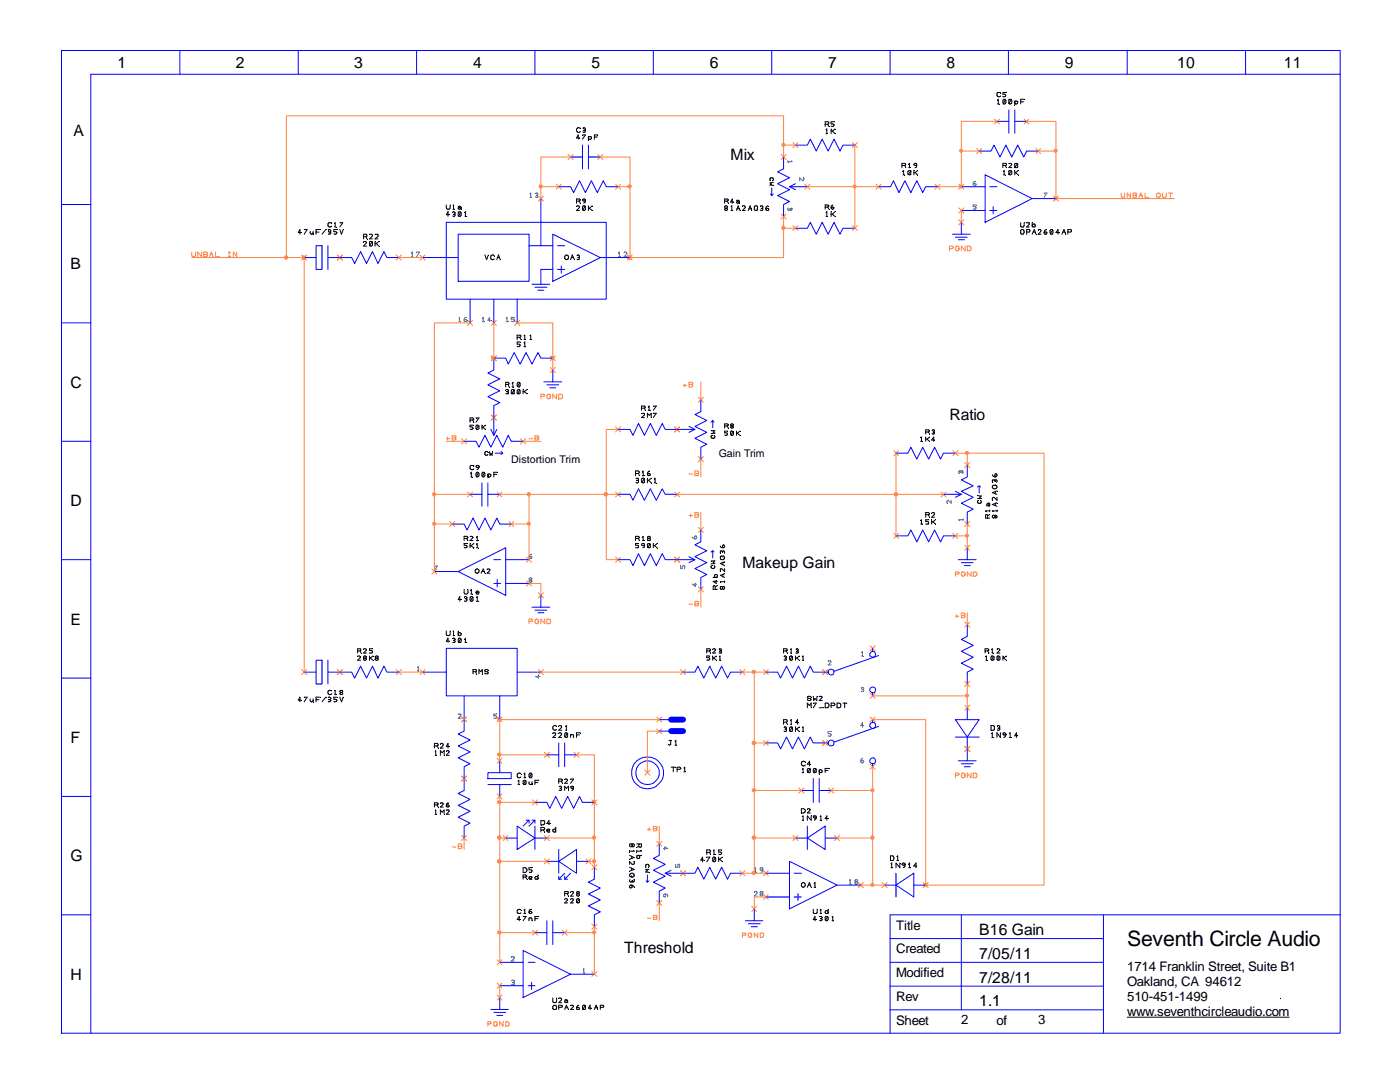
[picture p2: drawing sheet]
<svg xmlns="http://www.w3.org/2000/svg" width="279mm" height="216mm" viewBox="0 0 279 216" stroke-linecap="round" stroke-linejoin="round" font-family="sans-serif">
<defs><g id="words">
<text font-size="4.2" x="225" y="188.7">Seventh Circle Audio</text>
<g font-size="3.1">
<text x="23.5" y="13.5">1</text>
<text x="47.1" y="13.5">2</text>
<text x="70.7" y="13.5">3</text>
<text x="94.4" y="13.5">4</text>
<text x="118" y="13.5">5</text>
<text x="141.6" y="13.5">6</text>
<text x="165.3" y="13.5">7</text>
<text x="188.9" y="13.5">8</text>
<text x="212.5" y="13.5">9</text>
<text x="234.9" y="13.5">10</text>
<text x="256.2" y="13.5">11</text>
<text x="14.6" y="27.2">A</text>
<text x="145.8" y="31.8">Mix</text>
<text x="14.1" y="53.8">B</text>
<text x="14.1" y="77.4">C</text>
<text x="189.5" y="83.8">Ratio</text>
<text x="14.1" y="101">D</text>
<text x="148.2" y="113.4">Makeup Gain</text>
<text x="14.1" y="124.6">E</text>
<text x="14.1" y="148.3">F</text>
<text x="14.1" y="171.9">G</text>
<text x="124.5" y="190.2">Threshold</text>
<text x="195.4" y="186.6">B16 Gain</text>
<text x="195.4" y="191.3">7/05/11</text>
<text x="14.1" y="195.5">H</text>
<text x="195.4" y="196.1">7/28/11</text>
<text x="195.4" y="200.7">1.1</text>
</g>
<g font-size="2.6">
<text x="178.8" y="185.5">Title</text>
<text x="178.8" y="190.2">Created</text>
<text x="178.8" y="195">Modified</text>
<text x="225" y="193.8">1714 Franklin Street, Suite B1</text>
<text x="225" y="196.8">Oakland, CA 94612</text>
<text x="178.8" y="199.7">Rev</text>
<text x="225" y="199.7">510-451-1499</text>
<text x="225" y="202.7">www.seventhcircleaudio.com</text>
<text x="178.8" y="204.5">Sheet</text>
<text x="191.9" y="204.4">2</text>
<text x="198.9" y="204.5">of</text>
<text x="207.2" y="204.4">3</text>
</g>
<g font-size="2.1">
<text x="102" y="92.4">Distortion Trim</text>
<text x="143.4" y="91.2">Gain Trim</text>
</g>
</g></defs>
<path d="M107.4 118.3l1.1 1M108.5 118.3l-1.1 1M164.2 133.6l1 1M165.2 133.6l-1 1" fill="none" stroke="#ff8040" stroke-width=".2"/>
<path d="M107.9 118.8v2.4h-1.7M106.8 121.8h2.3M107.4 122.3h1.1M107.9 121.2h1.8" fill="none" stroke="#00f" stroke-width=".2"/>
<path d="M165.3 131.9l.4-.1 .2 .3-.6 .6h.6" fill="none" stroke="#408080" stroke-width=".2"/>
<path d="M165.3 131.9l.1 .1z" fill="#408080"/>
<path d="M173.7 128.9l1 1M174.7 128.9l-1 1" fill="none" stroke="#ff8040" stroke-width=".2"/>
<path d="M172 130.9h.2" fill="none" stroke="#408080" stroke-width=".2"/>
<path d="M172.2 130.9l.1 .1z" fill="#408080"/>
<path d="M172 130.2l.1-.2v.9" fill="none" stroke="#408080" stroke-width=".2"/>
<path d="M172 130.2v.1z" fill="#408080"/>
<path d="M173.7 138.3l1 1.1M174.7 138.3l-1 1.1" fill="none" stroke="#ff8040" stroke-width=".2"/>
<path d="M172 137.6l.4 .2-.3 .2-.2-.1" fill="none" stroke="#408080" stroke-width=".2"/>
<path d="M172 137.6l.1 .1z" fill="#408080"/>
<path d="M171.9 137.2h.2l.3 .1-.3 .3" fill="none" stroke="#408080" stroke-width=".2"/>
<path d="M171.9 137.2l.1 .1z" fill="#408080"/>
<path d="M164.2 147.7l1 1.1M165.2 147.7l-1 1.1" fill="none" stroke="#ff8040" stroke-width=".2"/>
<path d="M165.9 146h-.6v.4h.4l.2 .2-.2 .3-.4-.1" fill="none" stroke="#408080" stroke-width=".2"/>
<path d="M173.7 143.1l1 .9M174.7 143.1l-1 .9" fill="none" stroke="#ff8040" stroke-width=".2"/>
<path d="M172.4 144.8h-.6l.3-.6v.9" fill="none" stroke="#408080" stroke-width=".2"/>
<path d="M172.4 144.8l.1 .1z" fill="#408080"/>
<path d="M173.7 152.5l1 1M174.7 152.5l-1 1" fill="none" stroke="#ff8040" stroke-width=".2"/>
<g fill="none" stroke="#408080" stroke-width=".2">
<path d="M172.1 151.3l-.3 .4v.3"/>
<circle cx="172.1" cy="152" r=".28"/>
</g>
<path d="M172.1 151.3l.1 .1z" fill="#408080"/>
<g fill="none" stroke="#00f" stroke-width=".2">
<path d="M12.3 10.1h255.2v196.1h-255.2zM35.9 10.1v4.7M59.5 10.1v4.7M83.1 10.1v4.7M106.8 10.1v4.7M130.4 10.1v4.7M154 10.1v4.7M177.6 10.1v4.7M201.3 10.1v4.7M225 10.1v4.7M248.6 10.1v4.7M267.5 14.8h-249.4v191.4"/>
<path d="M111.5 37.3h2.4l.6 1.1 1.2-2.3 1.1 2.3 1.2-2.3 1.2 2.3 1.2-2.3 .6 1.2h2.4M113.9 31.3h2.3M116.2 29v4.7M117.4 29v4.7M117.4 31.3h2.4M12.3 40.8h5.8M60.7 51.4h2.4M63.1 49h1.2v4.8h-1.2zM65.4 51.4h4.8l.6 1.2 1.2-2.4 1.2 2.4 1.1-2.4 1.1 2.4 1.2-2.4 .6 1.2h2.4M65.4 49v4.8M12.3 64.4h5.8M110.3 71.5h-2.4l-.5-1.1-1.2 2.2-1.2-2.2-1.2 2.2-1.2-2.2-1.2 2.2-.5-1.1h-2.3v2.3l-1.2 .6 2.3 1.2-2.3 1.2 2.3 1.2-2.3 1.2 2.3 1.1-1.1 .6v6"/>
<path d="M12.3 88.1h5.8M92.6 88.1h2.4l.6 1.1 1.2-2.3 1.2 2.3 1.1-2.3 1.2 2.3 1.1-2.3 .6 1.2h2.4M93.8 98.6h2.4M96.2 96.4v4.6M97.4 96.4v4.6M97.4 98.6h2.3M98 85.7l.6 1.2 .5-1.2M98.8 90.4h1.5M100 90.1l.3 .3-.3 .3M123.4 98.6h2.3l.6 1.2 1.1-2.3 1.2 2.3 1.2-2.3 1.2 2.3 1.2-2.3 .6 1.1h2.3M12.3 111.7h5.8M90.3 104.6h2.3l.6 1.1 1.2-2.3 1.2 2.3 1.2-2.3 1.2 2.3 1.1-2.3 .6 1.2h2.3"/>
<path d="M123.4 111.7h2.3l.6 1.2 1.1-2.4 1.2 2.4 1.2-2.4 1.2 2.4 1.2-2.4 .6 1.2h2.3M12.3 135.3h5.8M60.7 134.1h2.4M63.1 131.7h1.2v4.8h-1.2zM65.4 131.7v4.8M65.4 134.1h2.4M164.7 134.1h.6a.6 .6 0 0 1 .6-.6 .6 .6 0 0 1 .6 .6 .6 .6 0 0 1-.6 .6l-.5-.3-.1-.3M174.2 129.4v.6a.6 .6 0 0 1 .6 .6 .6 .6 0 0 1-.6 .6 .6 .6 0 0 1-.6-.6l.1-.3 .5-.3M174.2 138.3a.6 .6 0 0 0 .6-.6 .6 .6 0 0 0-.6-.6 .6 .6 0 0 0-.6 .6l.1 .2 .5 .4v.6M175.3 130.8l-8.8 3.1M193 124.6v2.4l-1.1 .6 2.3 1.2-2.3 1.2 2.3 1.1-2.3 1.2 2.3 1.2-1.2 .6v2.4M12.3 158.9h5.8"/>
<path d="M92.6 155.4v2.3l-1.2 .6 2.4 1.2-2.4 1.2 2.4 1.2-2.4 1.2 2.4 1.2-1.2 .5v2.4M97.4 154.2h4.6v1.2h-4.6zM97.4 156.5h4.6M99.7 151.8v2.4M99.7 156.5v2.4M109.1 150.6h2.4M111.5 148.3v4.7M112.7 148.3v4.7M112.7 150.6h2.4M152.8 148.3h2.4l.6 1.1 1.2-2.3 1.2 2.3 1.1-2.3 1.2 2.3 1.2-2.3 .6 1.2h3a.64 .64 0 0 1 .9-.6 .61 .61 0 0 1 .2 .7 .61 .61 0 0 1-.5 .4l-.5-.2-.1-.3M174.2 143.6v.6h.3a.63 .63 0 0 1 .2 .8 .63 .63 0 0 1-.8 .3 .62 .62 0 0 1-.3-.6 .62 .62 0 0 1 .3-.5h.3M174.2 152.4l.3-.1a.59 .59 0 0 0 .2-.8 .59 .59 0 0 0-.8-.2l-.3 .5 .1 .3 .5 .3v.6"/>
<path d="M175.3 144.9l-8.8 3.2M190.7 143.6h4.7l-2.4 3.5zM190.7 147.1h4.7M191.9 152.4h2.3M192.4 153h1.2M193 147.1v4.7h-1.7M193 141.2v2.4M193 151.8h1.8M100.9 167.2h2.3M103.2 164.8l3.6 2.4-3.6 2.3zM105 163.7h.6l-1.2 1.1M105.6 163.7v.6"/>
<path d="M106.2 163.7h.6l-1.2 1.1M106.8 160.1h2.3l.6 1.2 1.2-2.4 1.2 2.4 1.2-2.4 1.2 2.4 1.2-2.4 .5 1.2h2.4M106.8 163.7v.6M106.8 164.8v4.7M106.8 167.2h2.3M109.1 171.9h2.4M111.5 171.9l3.6-2.4v4.7zM111.5 169.5v4.7M111.5 174.8v.6M112.7 174.2l-1.2 1.2h.6M112.7 174.8v.6M113.9 174.2l-1.2 1.2h.6"/>
<path d="M115.1 171.9h2.3M118.6 173.1v2.3l-1.2 .6 2.4 1.2-2.4 1.2 2.4 1.2-2.4 1.2 2.4 1.1-1.2 .6v2.4M158.7 167.2h2.4M161.1 167.2l3.6-2.4v4.7zM161.1 164.8v4.7M164.7 167.2h2.3M176.5 176.6h2.3M178.8 176.6l3.6-2.4v4.8zM178.8 174.2v4.8M182.4 176.6h2.3M12.3 182.5h5.8M99.7 199.1v2.3h-1.7"/>
<path d="M177.6 192h42.6M177.6 196.8h42.6M177.6 187.3h42.6M191.9 182.5v19M220.2 182.5v23.7M267.5 182.5h-89.9v23.7M98.6 202h2.3M99.1 202.6h1.2M99.7 201.4h1.7M177.6 201.5h42.6"/>
</g>
<g fill="none" stroke="#000" stroke-width=".2">
<path d="M115.7 27.5h-.6l.3-.6v.9M115.8 25.7a.45 .45 0 0 0-.6-.1 .45 .45 0 0 0 0 .7 .45 .45 0 0 0 .6-.1M116.2 26.9h.6l-.6 .9M116.3 25.6h.5v.1l-.2 .3M116.5 26h.3v.2l-.2 .2-.3-.1M116.8 39.9a.52 .52 0 0 1-.3 .7M117.4 27.3v.7M117.4 27.4l.1-.1h.4l.1 .1-.1 .4h-.4l-.1-.2M118.6 27.3h.6M119.3 26.9h-.7v.9M60.1 46.4h-.6l.4-.6v.9M60.7 45.8h.6l-.6 .9"/>
<path d="M61.9 46.1l.1 .6h.2l.3-.2M62.5 46.1v.6M63.1 46.3h.6M63.8 45.8h-.7v.9M65 45.8l-.7 .9M65.5 45.9h.5v.2l-.2 .2M65.6 46.3h.4v.2l-.2 .2h-.3M66.2 44.5l-.6-.1-.2 .3v.3l.3 .3 .5-.2M66.8 44.5l.1-.1v.9M66.8 45.3h.3M67.2 45.8h-.6v.4h.4l.2 .3a.36 .36 0 0 1-.6 .2M67.8 44.4h.6l-.6 .9"/>
<path d="M67.8 45.8l.4 .9 .3-.9M72.6 47.2h.5M72.6 48.3l.3-.1 .3 .2-.6 .7h.6M73.1 47.2l.1-.2v-.2l-.6-.1v1M73.1 47.2l.1 .5M73.7 46.8l.4-.1 .2 .3-.6 .7h.6M74.3 48.3v.6a.36 .36 0 0 1-.6 .1M74.3 48.3h-.6v.7M74.3 48.3l-.6 .7M74.8 46.8h.6v.4l-.6 .5h.6M74.8 48.2v.9M74.8 48.6h.3"/>
<path d="M75.1 48.6l.5 .5M75.6 48.2l-.5 .4M115.1 40.1h.5M115.1 41.1a.36 .36 0 0 1 .6 .2l-.6 .7h.6M115.6 40.1l.2-.2-.1-.1-.6-.1v.9M115.6 40.1l.2 .5M116.8 41.1v.8h-.5M116.8 41.1h-.5v.8M116.8 41.1l-.5 .8M117.4 41.1v.9M117.4 41.6h.2M117.6 41.6l.6 .4"/>
<path d="M118.2 41.1l-.6 .5M100.9 76.7h.6l.1-.2-.2-.2h-.5v.9M100.9 77.8h.5v.3h-.1M101.1 78.1h.2M101.3 78.1l.1 .1v.4h-.5M101.4 76.7l.2 .5M102.2 77.2h.3M102.2 76.5l.2-.2v.9M102.6 77.8v.8h-.5M102.6 77.8a.36 .36 0 0 0-.6 .2l.1 .6M102.6 77.8l-.5 .8M103.2 67.3h.5"/>
<path d="M103.7 76.4v.7h-.4M103.7 67.3l.3-.2-.1-.2h-.7v.8M103.7 76.4h-.4v.7M103.7 77.8h-.4v.8M103.7 77.8v.8h-.4M103.7 76.4l-.4 .7M103.7 77.8l-.4 .8M103.7 67.3l.3 .4M103.8 68.2h-.6v.5h.4l.2 .1-.2 .4-.4-.1M104.4 77.7v.9M104.4 78.1h.2M104.6 67l.1-.1v.8"/>
<path d="M104.6 68.4l.1-.2v1M104.6 67.7h.3M104.6 69.2h.3M104.6 78.1l.6 .5M105.2 77.7l-.6 .4M105.7 67.7h.4M105.7 67l.2-.1v.8M93.8 83.8h.5M94 95.2h.2M94 94.4l.1-.2v1M94.3 83.8l.3-.1-.1-.2-.7-.1v.8M94.3 83.8l.3 .4"/>
<path d="M94.4 84.8h-.6v.4h.3l.3 .2-.3 .3-.3-.1M94.6 93l-.6-.1-.2 .2v.4l.3 .2 .5-.1M95 85l.2-.2 .4 .2-.1 .6-.3 .1-.2-.2zM95 83.4h.6l-.6 .8M95.1 92.9h.4v.3l-.3 .1-.2-.3zM95.5 94.3v.8h-.4M95.5 94.3h-.4v.8M95.5 94.3l-.4 .8M95.5 84.9l-.4 .7M95.6 93a.6 .6 0 0 1-.4 .7M96.2 84.8v.9M96.2 85.3h.2"/>
<path d="M96.4 85.3l.5 .4M96.7 94.3v.8h-.4M96.7 94.3h-.4v.8M96.7 94.3l-.4 .8M96.9 84.8l-.5 .5M97.4 94.7l.3-.1 .3 .1a.35 .35 0 0 1-.2 .4 .35 .35 0 0 1-.4 0M97.4 90.3l-.2-.2-.4 .2v.4l.1 .1 .5-.1M97.4 94.6v.7M97.7 90.1l.1 .7 .2-.4 .2 .4 .1-.7M98.6 94.7h.5M99.2 94.2h-.6v1M126.8 94.5h.6"/>
<path d="M126.9 95.5h.5v.3h-.3M127.3 95.8l.1 .1v.4h-.5M127.4 94.5l.2-.3-.2-.2h-.6v.9M127.4 94.5l.2 .4M128.2 94.9h.3M128.2 94.1l.2-.1v.9M128.6 95.5v.8h-.5M128.6 95.5a.36 .36 0 0 0-.6 .2l.1 .6M128.6 95.5l-.5 .8M129.2 94.7l.3-.2 .3 .2-.2 .2-.3-.1zM129.2 95.4v1M129.2 95.8h.3"/>
<path d="M129.5 95.8l.5 .6M129.6 94a.6 .6 0 0 0-.4 .7M130 95.4l-.5 .4M130.6 96.4h.3M130.6 95.6l.1-.2v1M92.6 107.4h.5M93.1 107.4l.3-.1-.1-.2-.7-.1v.9M93.1 107.4l.3 .5M93.2 108.5h-.6v.3h.4l.2 .3-.2 .2-.4-.1M93.8 107.1a.36 .36 0 0 1 .6 .2l-.6 .6h.6M93.8 108.9h.2M93.8 108.5v.8"/>
<path d="M94 108.9l.6 .4M94.6 108.5l-.6 .4M95.1 107.9h.3M95.1 109.3h.3M95.1 107.2l.1-.2v.9M95.1 108.5h.1v.8M126.8 107.4h.6M127.4 107.4l.2-.1-.2-.3h-.6v.9M127.4 108.5h-.6v.3l.6 .1v.3h-.6M127.4 107.4l.2 .5M128.2 107.2l.2-.2v.9M128.2 107.9h.3"/>
<path d="M128.6 108.8a.36 .36 0 0 1-.6-.2l.3-.1h.3v.6l-.3 .2M129.2 108.6l.3-.1 .3 .1v.5l-.2 .2-.4-.2zM129.5 107.4l-.3-.1 .3-.3h.1l.2 .3-.2 .1M129.5 107.4h.1M129.5 107.4l-.3 .3 .1 .2h.4l.1-.2-.2-.3M129.7 108.5l-.4 .7M130.4 108.9h.2M130.4 108.5v.8M130.6 108.9l.5 .4M131.1 108.5l-.5 .4M60.1 139.7h-.6l.4-.6v.9M60.7 139.1h.6l-.6 .9"/>
<path d="M61.9 139.4l.1 .6h.2l.3-.2M62.5 139.4v.6M63.1 139.6h.6M63.8 139.1h-.7v.9M65 139.1l-.7 .9M65.5 139.2h.5v.2l-.2 .2M65.6 139.6h.2M65.8 139.6l.2 .2v.2h-.5M66.2 137.8h-.5l-.3 .2v.3l.3 .3 .5-.2M66.8 137.8h.1v.8M66.8 138.6h.3M67.2 139.1h-.6v.4h.4l.2 .3a.36 .36 0 0 1-.6 .2"/>
<path d="M67.8 139.1l.4 .9 .3-.9M68 138.2l-.2 .2 .2 .2 .4-.2-.2-.2M68 138.2l-.2-.3 .2-.1 .4 .1-.2 .3M68 138.2h.2M161.9 139.1l-.3-.2-.5 .2 .1 .2 .6 .1v.3l-.4 .1-.3-.3M162.3 138.9l.1 .9 .2-.4 .4 .4 .1-.9M163.5 139l.3-.1 .3 .2-.6 .7h.6M196.6 129.9h.5M196.8 131.7h.2M196.8 131.1v-.2v.8M197.1 129.9l.3-.2-.1-.2h-.7v.8M197.1 129.9l.3 .4"/>
<path d="M198 130.9l.4 .2v.5l-.3 .1-.3-.1v-.5zM198 129.6v-.1v.8M198 130.3h.2M198.3 131l-.4 .7M199 129.5h.3l.3 .2-.6 .6h.6M199.1 130.9l.5 .2v.5l-.3 .1-.3-.1v-.5zM199.5 131l-.4 .7M200.2 130.9v.8M200.2 131.3h.1M200.3 131.3l.5 .4M200.8 130.9l-.5 .4M103.4 156.5h.3"/>
<path d="M103.4 155.9l.1-.2v.8M104 154.4a.45 .45 0 0 0-.7 0 .45 .45 0 0 0 0 .7 .45 .45 0 0 0 .7-.1M104.4 155.9l.2-.2 .4 .2v.5l-.2 .1-.4-.1zM104.6 154.4l.1-.1v.9M104.6 155.2h.3M104.9 155.8l-.4 .7M105.6 156l.1 .5h.3l.2-.1M106.1 154.3v.8h-.4M106.1 154.3h-.4v.8M106.1 154.3l-.4 .8M106.2 156v.5M106.8 156.1h.6"/>
<path d="M107.5 155.7h-.7v.8M110.3 146.3l.4-.1 .2 .3-.6 .7h.6M111.1 144.9a.45 .45 0 0 0-.7 0 .45 .45 0 0 0 0 .7 .45 .45 0 0 0 .7-.1M111.5 144.9a.36 .36 0 0 1 .6 .1l-.6 .7h.6M111.5 146.3a.36 .36 0 0 1 .6 .2l-.6 .7h.6M111.5 155.9h.5M111.6 157l.2-.1 .3 .2-.3 .2M111.8 157.3h.1M111.8 157.3l.3 .3-.3 .1-.2-.1M112 155.9l.3-.2-.1-.2-.7-.1v.9M112 155.9l.3 .4M112.7 157.7v-.8l.3 .4 .5-.4v.8"/>
<path d="M112.7 155.5a.36 .36 0 0 1 .6 .2l-.6 .6h.6M112.9 145.7h.2M112.9 144.9l.1-.1v.9M113.2 146.3v.8h-.4M113.2 146.3h-.4v.8M113.2 146.3l-.4 .8M113.9 155.4h.6l-.6 .9M113.9 146.7l.2-.1h.3l.1 .6M113.9 146.6v.6M114.5 157.1a.52 .52 0 0 1-.4 .6M115.1 146.6h.6M115.8 146.2h-.7v1"/>
<path d="M156.4 144.1h.5M156.5 145.1h.4v.4h-.3M156.8 145.5l.2 .2-.1 .2h-.4M156.9 144.1l.2-.3v-.1l-.7-.1v.9M156.9 144.1l.2 .4M157.7 144.5h.3M157.7 143.8l.2-.2v.9M158.1 145.1v.8h-.5M158.1 145.1h-.5v.8M158.1 145.1l-.5 .8M158.7 145.5h.3M158.7 145v1"/>
<path d="M159 145.5l.5 .5M159.3 144.2h-.6l.5-.6v.9M159.5 145l-.5 .5M160.1 145.2l.2-.2v1M160.1 146h.3M161.1 141.2v-.9l.4 .5 .4-.5v.9M162.3 140.3h.6l-.6 .9M163.5 141.2h.8M164.7 140.3h.4l.3 .2v.4l-.1 .2-.6 .1zM165.9 140.8h.5l.2-.3-.2-.2h-.5v.9M167 140.3h.5l.2 .2 .1 .4-.2 .2-.6 .1zM168.2 140.3h.8"/>
<path d="M168.6 140.3v.9M197.8 144.8h.4l.3 .1-.1 .7-.6 .1zM198 147.2h.2M198 146.4v-.2v1M199.1 144.9h.4l.1 .1-.3 .3M199.1 145.3h.2M199.3 145.3l.3 .2-.1 .1h-.4M199.6 146.2v1l-.6-1v1M200.2 146.3h.5v.3h-.5zM200.7 146.5a.6 .6 0 0 1-.4 .7M201.4 147.2h.4M201.4 146.4l.2-.2v1"/>
<path d="M203.1 146.8h-.6l.4-.6v1M86.7 160.6h.5M86.9 162.5h.2M86.9 161.7l.1-.1v.9M87.2 160.6l.3-.2-.1-.1-.7-.1v.8M87.2 160.6l.3 .4M87.9 160.3l.3-.1 .3 .2-.6 .6h.6M87.9 162.5v-.9l.3 .5 .4-.5v.9M89.1 161.6h.5l.1 .2-.6 .7h.6M89.4 160.2a.52 .52 0 0 0-.3 .7M104.4 173.1h.5a.54 .54 0 0 1 0 1h-.5zM104.4 175h.5"/>
<path d="M104.9 175l.3-.2-.1-.1-.7-.1v.8M104.9 175l.3 .4M105.6 175.1l.4 .2 .2-.2-.1-.2h-.4l-.1 .4 .1 .1h.5M106.2 173.1h-.6v.5h.4l.2 .1-.2 .4-.4-.1M107.4 175.1l-.1-.2h-.5v.2v.3h.5l.1-.1M107.4 174.6v.8M107.9 163.7l.7 .1 .1 .5-.2 .2-.6 .1zM107.9 165.6h.6M108.5 165.6l.2-.2-.1-.2-.7-.1v.9M108.5 165.6l.2 .4M109.1 165.6l.1 .3h.5M109.1 165.6l.3-.2 .3 .2-.1 .2z"/>
<path d="M109.7 164.3h-.6l.5-.6v.9M110.9 165.6l-.2-.2-.4 .2a.34 .34 0 0 0 .4 .4l.2-.2M110.9 165.1v.9M112.7 178.3h.5M112.7 179.4l.3-.1 .3 .2-.6 .7h.6M113.2 178.3l.3-.2-.1-.1-.7-.1v.9M113.2 178.3l.3 .5M113.9 178a.36 .36 0 0 1 .6 .1l-.6 .7h.6M113.9 179.4l.3-.1 .3 .2-.6 .7h.6M115.3 178.3l-.2-.2 .2-.2 .4 .2-.3 .2M115.3 178.3h.1M115.3 178.3l-.2 .3 .2 .2 .4-.2-.3-.3"/>
<path d="M115.6 179.4l-.3-.1-.2 .2v.6M115.6 179.4l.1 .6-.3 .2-.3-.1M115.6 179.4l-.5 .7M159.9 161.4h.5l.3 .2v.4l-.2 .1-.6 .1zM160.1 163.7h.3M160.1 162.9l.2-.1v.9M161.1 161.5l.4-.1 .2 .1-.6 .7h.6M161.9 162.8v.9l-.8-.9v.9M162.4 162.8h.4v.4h-.4zM162.9 163v.2l-.3 .5M163.7 163.7h.2M163.7 162.9l.1-.1v.9"/>
<path d="M165.3 163.3h-.6l.3-.5v.9M177.7 170.8l.6 .1v.7l-.6 .1zM177.8 173.1h.3M177.8 172.4l.2-.2v.9M179 171.7h.3M179 170.9l.2-.1v.9M179.6 172.2v.9l-.8-.9v.9M180.6 172.6h-.3l-.3-.1a.36 .36 0 0 1 .6-.2v.6l-.3 .2M181.4 173.1h.3M181.4 172.4l.1-.2v.9M183 172.8h-.6l.4-.6v.9M225 203h32.3"/>
<circle cx="116.6" cy="39.9" r=".26"/>
<circle cx="114.2" cy="157.1" r=".27"/>
<circle cx="89.3" cy="160.9" r=".26"/>
</g>
<g fill="#000">
<path d="M115.7 27.5v.1zM115.8 25.7h.1zM116.2 26.9l.1 .1zM116.3 25.6l.1 .1zM116.4 25.9l.1 .1zM116.8 39.9l.1 .1zM117.4 28l.1 .1zM117.4 27.6l.1 .1zM118.6 27.3l.1 .1zM119.3 26.9l.1 .1zM60.1 46.4l.1 .1zM60.7 45.8l.1 .1z"/>
<path d="M62.5 46.5l.1 .1zM62.5 46.7l.1 .1zM63.1 46.2l.1 .1zM63.8 45.8l.1 .1zM65 45.8l.1 .1zM65.5 45.9l.1 .1zM65.6 46.2l.1 .1zM66.2 44.5l.1 .1zM66.8 44.5l.1 .1zM67.1 45.3v.1zM67.2 45.8l.1 .1zM67.8 44.4h.1z"/>
<path d="M68.5 45.8l.1 .1zM72.6 47.2v.1zM73.2 47.7l.1 .1zM73.7 46.8l.1 .1zM74.8 46.8l.1 .1zM74.8 48.2l.1 .1zM75.6 48.2l.1 .1zM75.6 49.1l.1 .1zM115.1 40.1v.1zM115.1 41.1v.1zM115.8 40.6h.1zM116.8 41.1v.1z"/>
<path d="M117.4 41.1h.1zM118.2 41.1h.1zM118.2 42l.1 .1zM100.8 76.7l.1 .1zM100.9 77.8l.1 .1zM101.1 78.1l.1 .1zM101.6 77.2l.1 .1zM102.2 76.5h.1zM102.5 77.2l.1 .1zM102.6 77.8l.1 .1zM103.2 67.3l.1 .1zM103.7 76.4l.1 .1z"/>
<path d="M103.7 77.8l.1 .1zM103.8 68.2l.1 .1zM104 67.7l.1 .1zM104.4 77.7l.1 .1zM104.6 67v.1zM104.6 68.4v.1zM104.9 67.7l.1 .1zM104.9 69.2l.1 .1zM105.2 77.7v.1zM105.2 78.6v.1zM105.7 67l.1 .1zM106.1 67.7l.1 .1z"/>
<path d="M93.8 83.8l.1 .1zM93.9 94.4l.1 .1zM94.2 95.2h.1zM94.4 84.8l.1 .1zM94.5 93h.1zM94.5 84.2l.1 .1zM95 83.4l.1 .1zM95.5 94.3l.1 .1zM95.5 84.8l.1 .1zM95.6 93l.1 .1zM96.2 84.8l.1 .1zM96.7 94.3l.1 .1z"/>
<path d="M96.9 84.8v.1zM96.9 85.7v.1zM97.4 95.3l.1 .1zM97.4 94.9l.1 .1zM97.4 90.3h.1zM98.3 90.1l.1 .1zM99.2 94.2l.1 .1zM126.8 94.5l.1 .1zM126.9 95.5l.1 .1zM127.1 95.8l.1 .1zM127.6 94.9l.1 .1zM128.2 94.1l.1 .1z"/>
<path d="M128.5 94.9l.1 .1zM128.6 95.5l.1 .1zM129.2 95.4l.1 .1zM129.6 94l.1 .1zM130 95.4v.1zM130.6 95.6v.1zM130.9 96.4h.1zM92.6 107.4l.1 .1zM93.2 108.5h.1zM93.3 107.9h.1zM93.8 107.1l.1 .1zM93.8 108.5h.1z"/>
<path d="M94.5 108.5h.1zM94.5 109.3l.1 .1zM95.1 107.2l.1 .1zM95.1 108.5l.1 .1zM95.4 107.9h.1zM95.4 109.3l.1 .1zM126.8 107.4l.1 .1zM127.4 108.5h.1zM127.6 107.9h.1zM128.2 107.2l.1 .1zM128.5 107.9h.1zM128.6 108.6l.1 .1z"/>
<path d="M129.6 107.4l.1 .1zM129.7 108.5l.1 .1zM130.4 108.5h.1zM131.1 108.5h.1zM131.1 109.3l.1 .1zM60.1 139.7l.1 .1zM60.7 139.1l.1 .1zM62.5 139.8l.1 .1zM63.1 139.6l.1 .1zM63.8 139.1l.1 .1zM65 139.1l.1 .1zM65.5 139.2l.1 .1z"/>
<path d="M65.6 139.6l.1 .1zM66.2 137.8l.1 .1zM66.8 137.8l.1 .1zM67.1 138.6v.1zM67.2 139.1l.1 .1zM68.2 138.2v.1zM68.5 139.1l.1 .1zM161.9 139.1l.1 .1zM163.1 138.9l.1 .1zM163.5 139l.1 .1zM196.6 129.9l.1 .1zM196.7 131l.1 .1z"/>
<path d="M197 131.7l.1 .1zM197.3 130.3l.1 .1zM197.9 129.6l.1 .1zM198.2 130.3l.1 .1zM198.3 131l.1 .1zM199 129.5l.1 .1zM199.5 131l.1 .1zM200.2 130.9v.1zM200.8 130.9l.1 .1zM200.8 131.7l.1 .1zM62.5 140l.1 .1zM103.4 155.8l.1 .1z"/>
<path d="M103.7 156.5l.1 .1zM104 154.4l.1 .1zM104.6 154.4v.1zM104.9 155.1l.1 .1zM104.9 155.8l.1 .1zM106.1 154.3l.1 .1zM106.2 156.4l.1 .1zM106.2 156.5l.1 .1zM106.8 156.1v.1zM107.5 155.7l.1 .1zM110.3 146.3l.1 .1zM111.1 144.9l.1 .1z"/>
<path d="M111.5 155.9l.1 .1zM111.5 144.9h.1zM111.5 146.3l.1 .1zM111.6 157l.1 .1zM111.8 157.3v.1zM112.3 156.3l.1 .1zM112.7 155.5l.1 .1zM112.9 144.9v.1zM113.1 145.7l.1 .1zM113.2 146.3l.1 .1zM113.5 157.7v.1zM113.9 155.4l.1 .1z"/>
<path d="M113.9 146.6h.1zM114.5 157.1h.1zM114.5 147.2h.1zM115.1 146.6v.1zM115.8 146.2l.1 .1zM156.4 144.1l.1 .1zM156.5 145.1v.1zM156.6 145.5h.1zM157.1 144.5l.1 .1zM157.7 143.8h.1zM158 144.5l.1 .1zM158.1 145.1l.1 .1z"/>
<path d="M158.7 145l.1 .1zM159.3 144.2l.1 .1zM159.5 145l.1 .1zM159.5 146h.1zM160.1 145.2l.1 .1zM161.9 141.2l.1 .1zM162.3 140.3l.1 .1zM164.3 141.2v.1zM164.7 141.2l.1 .1zM165.9 140.8v.1zM167 141.2l.1 .1zM168.6 140.3l.1 .1z"/>
<path d="M169 140.3l.1 .1zM197.8 145.7l.1 .1zM197.9 146.4l.1 .1zM198.2 147.2h.1zM199.1 145.3l.1 .1zM199.6 146.2l.1 .1zM200.7 146.5l.1 .1zM201.4 146.4l.1 .1zM203 146.8l.1 .1zM86.7 160.6l.1 .1zM86.9 161.7l.1 .1zM87.1 162.5l.1 .1z"/>
<path d="M87.5 161v.1zM87.9 160.3l.1 .1zM88.6 162.5l.1 .1zM89.1 161.6l.1 .1zM89.4 160.2l.1 .1zM104.4 174.1l.1 .1zM104.4 175l.1 .1zM105.2 175.4v.1zM105.6 175.1l.1 .1zM106.2 173.1l.1 .1zM107.4 174.6v.1zM107.9 164.6l.1 .1z"/>
<path d="M107.9 165.6l.1 .1zM108.7 166l.1 .1zM109.1 165.6l.1 .1zM109.7 164.3l.1 .1zM110.9 165.8l.1 .1zM110.9 165.1l.1 .1zM112.7 178.3l.1 .1zM112.7 179.4l.1 .1zM113.5 178.8v.1zM113.9 178l.1 .1zM113.9 179.4l.1 .1zM115.4 178.3l.1 .1z"/>
<path d="M115.6 179.4l.1 .1zM159.9 162.2l.1 .1zM160.1 162.9l.1 .1zM161.1 161.5h.1zM161.9 162.7l.1 .1zM162.9 163l.1 .1zM163.7 162.9v.1zM163.9 163.7h.1zM165.3 163.3l.1 .1zM177.7 171.7l.1 .1zM177.8 172.4l.1 .1zM178.1 173.1l.1 .1z"/>
<path d="M179 170.9l.1 .1zM179.3 171.7l.1 .1zM179.6 172.2l.1 .1zM180.6 172.5l.1 .1zM181.4 172.4v.1zM181.7 173.1l.1 .1zM183 172.8v.1zM198.9 199.1l.1 .1zM255.6 199.1l.1 .1z"/>
</g>
<g fill="none" stroke="#ff8040" stroke-width=".2">
<path d="M107.4 39.1l1.1 1M108.5 39.1l-1.1 1M111 36.7l1 1.1M112 36.7l-1 1.1M113.4 30.8l1 1M114.4 30.8l-1 1M119.3 30.8l1 1M120.3 30.8l-1 1M122.9 36.7l1 1.1M123.9 36.7l-1 1.1M60.2 50.9l1 1M61.2 50.9l-1 1"/>
<path d="M67.3 50.9l1 1M68.3 50.9l-1 1M79.1 50.9l1 1M80.1 50.9l-1 1M98 71l1.1 1M99.1 71l-1.1 1M109.8 71l1 1M110.8 71l-1 1M92.1 87.5l1 1.1M93.1 87.5l-1 1.1M93.3 98.2l1 .9M94.3 98.2l-1 .9"/>
<path d="M98 82.8l1.1 1M99.1 82.8l-1.1 1M99.2 98.2l1 .9M100.2 98.2l-1 .9M103.9 87.5l1 1.1M104.9 87.5l-1 1.1M122.9 98.2l1 .9M123.9 98.2l-1 .9M134.6 98.2l1 .9M135.6 98.2l-1 .9M89.7 104.1l1.1 1M90.8 104.1l-1.1 1"/>
<path d="M101.6 104.1l.9 1M102.5 104.1l-.9 1M122.9 111.2l1 1M123.9 111.2l-1 1M134.6 111.2l1 1M135.6 111.2l-1 1M60.2 133.6l1 1M61.2 133.6l-1 1M67.3 133.6l1 1M68.3 133.6l-1 1M192.5 136l1 1M192.5 124.1l1 1"/>
<path d="M193.5 136l-1 1M193.5 124.1l-1 1M92.1 154.9l1 1M93.1 154.9l-1 1M99.2 151.3l1 1M99.2 158.4l1 1M100.2 151.3l-1 1M100.2 158.4l-1 1M106.3 159.6l1 1M107.3 159.6l-1 1M108.6 150.1l1 1M109.6 150.1l-1 1"/>
<path d="M114.6 150.1l1 1M115.6 150.1l-1 1M118.1 159.6l1 1M119.1 159.6l-1 1M152.4 147.7l.9 1.1M153.3 147.7l-.9 1.1M164.2 147.7l1 1.1M165.2 147.7l-1 1.1M192.5 140.7l1 1M192.5 148.9l1 1M193.5 140.7l-1 1M193.5 148.9l-1 1"/>
<path d="M92.1 166.7l1 1M93.1 166.7l-1 1M100.4 166.7l.9 1M101.3 166.7l-.9 1M108.6 166.7l1 1M108.6 171.4l1 1M109.6 166.7l-1 1M109.6 171.4l-1 1M116.9 171.4l1 1M117.9 171.4l-1 1M118.1 172.6l1 1M119.1 172.6l-1 1"/>
<path d="M158.2 166.7l1.1 1M159.3 166.7l-1.1 1M166.5 166.7l1.1 1M167.6 166.7l-1.1 1M176 176.1l1 1M177 176.1l-1 1M184.2 176.1l1.1 1M185.3 176.1l-1.1 1M99.2 198.5l1 1.1M100.2 198.5l-1 1.1M118.1 184.4l1 1M119.1 184.4l-1 1"/>
</g>
<g fill="#ff8040" stroke="#ff8040" stroke-width=".2">
<circle cx="60.6" cy="51.4" r=".33"/>
<circle cx="184.7" cy="176.6" r=".31"/>
<circle cx="118.6" cy="160.1" r=".31"/>
<circle cx="110.2" cy="71.4" r=".33"/>
<circle cx="98.5" cy="71.4" r=".35"/>
</g>
<path d="M105.7 39.4h.4" fill="none" stroke="#408080" stroke-width=".2"/>
<path d="M106.1 39.4l.1 .1z" fill="#408080"/>
<path d="M105.7 38.7l.2-.2v.9" fill="none" stroke="#408080" stroke-width=".2"/>
<path d="M105.7 38.6l.1 .1z" fill="#408080"/>
<path d="M107 38.9h.2l.2 .3-.2 .2-.4-.1" fill="none" stroke="#408080" stroke-width=".2"/>
<path d="M107 38.9l.1 .1z" fill="#408080"/>
<path d="M106.8 38.6l.4-.1 .2 .2-.2 .2" fill="none" stroke="#408080" stroke-width=".2"/>
<path d="M106.8 38.6l.1 .1z" fill="#408080"/>
<path d="M125.2 50.9l1 1M126.2 50.9l-1 1" fill="none" stroke="#ff8040" stroke-width=".2"/>
<circle cx="125.6" cy="51.4" r=".35" fill="#ff8040" stroke="#ff8040" stroke-width=".2"/>
<path d="M123.4 51.2h.4" fill="none" stroke="#408080" stroke-width=".2"/>
<path d="M123.8 51.2l.1 .1z" fill="#408080"/>
<path d="M123.4 50.5l.2-.2v.9" fill="none" stroke="#408080" stroke-width=".2"/>
<path d="M123.4 50.5h.1z" fill="#408080"/>
<path d="M124.5 50.4l.4-.1 .2 .2-.6 .7h.6" fill="none" stroke="#408080" stroke-width=".2"/>
<path d="M124.5 50.4l.1 .1z" fill="#408080"/>
<path d="M83.8 50.9l1 1M84.8 50.9l-1 1" fill="none" stroke="#ff8040" stroke-width=".2"/>
<path d="M82.1 51.2h.3" fill="none" stroke="#408080" stroke-width=".2"/>
<path d="M82.4 51.2l.1 .1z" fill="#408080"/>
<path d="M82.1 50.5l.2-.2v.9" fill="none" stroke="#408080" stroke-width=".2"/>
<path d="M82.1 50.5h.1z" fill="#408080"/>
<path d="M83.1 50.3h.6l-.6 .9" fill="none" stroke="#408080" stroke-width=".2"/>
<path d="M83.1 50.3l.1 .1z" fill="#408080"/>
<path d="M93.3 63.9l1 1M94.3 63.9l-1 1" fill="none" stroke="#ff8040" stroke-width=".2"/>
<path d="M91.6 64.2h.3" fill="none" stroke="#408080" stroke-width=".2"/>
<path d="M91.9 64.2v.1z" fill="#408080"/>
<path d="M91.6 63.5l.1-.2v.9" fill="none" stroke="#408080" stroke-width=".2"/>
<path d="M91.6 63.4l.1 .1z" fill="#408080"/>
<path d="M92.7 63.8h.3l.2 .2-.4 .2-.2-.2zM93 63.3a.52 .52 0 0 0-.4 .7" fill="none" stroke="#408080" stroke-width=".2"/>
<path d="M93 63.3v.1z" fill="#408080"/>
<path d="M98 63.9l1.1 1M99.1 63.9l-1.1 1" fill="none" stroke="#ff8040" stroke-width=".2"/>
<path d="M96.3 64.2h.3" fill="none" stroke="#408080" stroke-width=".2"/>
<path d="M96.6 64.2l.1 .1z" fill="#408080"/>
<path d="M96.3 63.5l.1-.2v.9" fill="none" stroke="#408080" stroke-width=".2"/>
<path d="M96.3 63.4l.1 .1z" fill="#408080"/>
<path d="M98 63.9h-.6l.3-.6v.9" fill="none" stroke="#408080" stroke-width=".2"/>
<path d="M98 63.9v.1z" fill="#408080"/>
<path d="M102.7 63.9l1 1M103.7 63.9l-1 1" fill="none" stroke="#ff8040" stroke-width=".2"/>
<path d="M101 64.2h.3" fill="none" stroke="#408080" stroke-width=".2"/>
<path d="M101.3 64.2l.1 .1z" fill="#408080"/>
<path d="M101 63.5l.2-.2v.9" fill="none" stroke="#408080" stroke-width=".2"/>
<path d="M101 63.4l.1 .1z" fill="#408080"/>
<path d="M102.6 63.3h-.6v.4l.6 .1v.3h-.6" fill="none" stroke="#408080" stroke-width=".2"/>
<path d="M102.6 63.3l.1 .1z" fill="#408080"/>
<g fill="none" stroke="#00f" stroke-width=".2">
<path d="M107.9 39.6v9.4h2.4M84.3 51.4h7.1M89.1 44.4h31.9v15.3h-31.9zM91.4 46.7h14.2v9.4h-14.2zM93.8 59.7v4.7M98.6 59.7v4.7M103.2 59.7v4.7M105.6 49h2.3M106.2 56.7h3.5M106.8 57.3h2.3M107.4 57.9h1.1M110.3 53.8h-2.4v2.9"/>
<path d="M110.3 46.7l9.5 4.7-9.5 4.7zM111.3 49h1.4M111.3 53.8h1.4M112 53.1v1.4M119.8 51.4h5.9"/>
</g>
<g fill="none" stroke="#000" stroke-width=".2">
<path d="M89.1 40.9v.6l.2 .2h.4l.1-.8M89.7 42.8h-.6l.3-.6v1M90.3 42.3h.5v.2l-.2 .3M90.4 41.7h.3M90.4 41l.1-.1v.8M90.5 42.8h.3v.3h-.5M91.4 41.2a.36 .36 0 0 1 .6 .2v.3M91.9 42.3v.8h-.4M91.9 42.3h-.4v.8M91.9 42.3l-.4 .8M92 41.5h-.6l.2 .2 .4-.1M92.8 43.2h.2"/>
<path d="M92.8 42.4l.1-.2v1M96.8 50.9l.3 .9 .4-.9M98.6 51.1l-.1-.2-.5 .2v.6l.5 .1 .1-.2M99.1 51.8l.4-.9 .3 .9M99.2 51.4h.5M113.9 51.8l.3-.9 .4 .9M114 51.4h.5M115.1 51h.5l.1 .1-.3 .3M115.3 51.4h.3v.3h-.5"/>
<circle cx="113" cy="51.4" r=".44"/>
</g>
<g fill="#000">
<path d="M89.7 42.8v.1zM89.8 40.9l.1 .1zM90.3 42.3l.1 .1zM90.4 41l.1 .1zM90.5 42.8h.1zM90.7 41.7l.1 .1zM91.9 42.3l.1 .1zM92 41.5l.1 .1zM92 41.7l.1 .1zM92.7 42.4l.1 .1zM93 43.2l.1 .1zM97.5 50.9v.1z"/>
<path d="M98.6 51.1h.1zM99.7 51.4v.1zM99.8 51.8l.1 .1zM112.7 51.5l.1 .1zM114.5 51.4l.1 .1zM114.6 51.8l.1 .1zM115.1 51l.1 .1zM115.3 51.3l.1 .1z"/>
</g>
<path d="M83.8 133.6l1 1M84.8 133.6l-1 1" fill="none" stroke="#ff8040" stroke-width=".2"/>
<path d="M83.3 133.9h.3" fill="none" stroke="#408080" stroke-width=".2"/>
<path d="M83.6 133.9h.1z" fill="#408080"/>
<path d="M83.3 133.2l.2-.2v.9" fill="none" stroke="#408080" stroke-width=".2"/>
<path d="M83.3 133.2l.1 .1z" fill="#408080"/>
<path d="M92.1 143.1l1 .9M93.1 143.1l-1 .9" fill="none" stroke="#ff8040" stroke-width=".2"/>
<path d="M91.4 142.5h.5l.1 .2-.6 .6h.6" fill="none" stroke="#408080" stroke-width=".2"/>
<path d="M91.4 142.5l.1 .1z" fill="#408080"/>
<path d="M99.2 143.1l1 .9M100.2 143.1l-1 .9" fill="none" stroke="#ff8040" stroke-width=".2"/>
<circle cx="99.6" cy="143.5" r=".35" fill="#ff8040" stroke="#ff8040" stroke-width=".2"/>
<path d="M99.1 142.5h-.5v.3h.3l.2 .3-.2 .2h-.3" fill="none" stroke="#408080" stroke-width=".2"/>
<path d="M99.1 142.4l.1 .1z" fill="#408080"/>
<path d="M107.4 133.6l1.1 1M108.5 133.6l-1.1 1" fill="none" stroke="#ff8040" stroke-width=".2"/>
<path d="M107.4 134.7v.6l-.6-.3h1" fill="none" stroke="#408080" stroke-width=".2"/>
<path d="M107.4 134.7l.1 .1z" fill="#408080"/>
<path d="M84.3 134.1h4.8M89.1 129.4h14.1v9.5h-14.1zM92.6 138.9v4.7M99.7 138.9v4.7M103.2 134.1h4.7" fill="none" stroke="#00f" stroke-width=".2"/>
<g fill="none" stroke="#000" stroke-width=".2">
<path d="M89.1 125.9v.7l.2 .2 .4-.1 .1-.8M89.7 127.9h-.6l.3-.6v.9M90.3 127.4h.5v.2l-.2 .2M90.4 126.8h.3M90.4 126.1l.1-.2v.9M90.5 127.8h.1M90.6 127.8l.2 .2v.2h-.5M91.4 126.4l.2-.2 .4 .2a.34 .34 0 0 1-.4 .4l-.2-.2M91.4 125.9v.9M91.9 127.4v.8h-.4M91.9 127.4h-.4v.8M91.9 127.4l-.4 .8"/>
<path d="M92.8 128.2h.2M92.8 127.5l.1-.2v.9M94.4 134h.5M94.9 134l.2-.1v-.2l-.7-.1v.9M94.9 134l.2 .5M95.6 134.5v-.9l.3 .4 .4-.4v.9M97.5 133.8l-.2-.2-.5 .1v.2l.5 .1 .2 .3-.2 .2h-.4l-.1-.2"/>
</g>
<g fill="#000">
<path d="M89.7 127.9v.1zM89.8 125.9l.1 .1zM90.3 127.4l.1 .1zM90.4 126.1l.1 .1zM90.5 127.8h.1zM90.7 126.8l.1 .1zM91.4 126.4l.1 .1zM91.4 125.9l.1 .1zM91.9 127.4l.1 .1zM92.7 127.5l.1 .1zM93 128.2l.1 .1zM94.4 134l.1 .1z"/>
<path d="M95.1 134.5h.1zM96.3 134.5h.1zM97.5 133.8v.1z"/>
</g>
<path d="M171.3 176.1l1 1M172.3 176.1l-1 1" fill="none" stroke="#ff8040" stroke-width=".2"/>
<path d="M169.6 176.4h.2" fill="none" stroke="#408080" stroke-width=".2"/>
<path d="M169.8 176.4l.1 .1z" fill="#408080"/>
<path d="M169.6 175.7l.1-.2v.9" fill="none" stroke="#408080" stroke-width=".2"/>
<path d="M169.6 175.7l.1 .1z" fill="#408080"/>
<path d="M170.8 175.9h.1M170.8 175.9l-.2-.1 .2-.3 .3 .1 .1 .2-.3 .1M170.8 175.9l-.2 .3 .2 .2h.3l.1-.2-.3-.3" fill="none" stroke="#408080" stroke-width=".2"/>
<path d="M170.9 175.9l.1 .1z" fill="#408080"/>
<path d="M152.4 173.7l.9 1.1M153.3 173.7l-.9 1.1" fill="none" stroke="#ff8040" stroke-width=".2"/>
<path d="M150.6 174.1h.4" fill="none" stroke="#408080" stroke-width=".2"/>
<path d="M151 174.1v.1z" fill="#408080"/>
<path d="M150.6 173.3l.2-.2v1" fill="none" stroke="#408080" stroke-width=".2"/>
<path d="M150.6 173.3l.1 .1z" fill="#408080"/>
<path d="M152.2 173.6h-.5v-.4h.5v.6l-.3 .3" fill="none" stroke="#408080" stroke-width=".2"/>
<path d="M152.2 173.4l.1 .1z" fill="#408080"/>
<path d="M152.4 178.5l.9 1M153.3 178.5l-.9 1" fill="none" stroke="#ff8040" stroke-width=".2"/>
<path d="M150.5 178l.4-.1 .2 .2-.6 .7h.6" fill="none" stroke="#408080" stroke-width=".2"/>
<path d="M150.5 178l.1 .1z" fill="#408080"/>
<path d="M152.2 178v.7h-.5M152.2 178h-.5v.7M152.2 178l-.5 .7" fill="none" stroke="#408080" stroke-width=".2"/>
<path d="M152.2 178l.1 .1z" fill="#408080"/>
<path d="M152.8 174.2h4.8M152.8 179h4.8M157.6 171.9l9.4 4.7-9.4 4.8zM158.5 174.2h1.4M158.5 179h1.4M159.3 178.3v1.4M167 176.6h4.8" fill="none" stroke="#00f" stroke-width=".2"/>
<g fill="none" stroke="#000" stroke-width=".2">
<path d="M161.1 177l.4-.9 .4 .9M161.3 176.6h.4M162.5 177h.2M162.5 176.3l.1-.2v.9M162.3 181.4v.7l.3 .2 .5-.2v-.7M162.9 183.5h-.6l.3-.6v.8M163.6 182.9h.4l.1 .1-.3 .3M163.7 182.3h.2M163.7 181.6l.1-.2v.9M163.7 183.3h.1M163.8 183.3l.3 .2-.1 .1h-.4M165.2 182.9h-.4v.7"/>
<path d="M165.2 182.9v.7h-.4M165.2 182.9l-.4 .7M165.3 181.9l-.3-.2-.3 .2v.2l.2 .2 .4-.2M165.3 181.4v.9M166 183.7h.3M166 183l.2-.1v.8"/>
<circle cx="160.3" cy="176.6" r=".43"/>
</g>
<g fill="#000">
<path d="M159.9 176.7l.1 .1zM161.7 176.6l.1 .1zM161.9 177l.1 .1zM162.5 176.3l.1 .1zM162.7 177l.1 .1zM162.9 183.5l.1 .1zM163.1 181.4l.1 .1zM163.6 182.9l.1 .1zM163.7 181.6v.1zM163.7 183.3l.1 .1zM163.9 182.3l.1 .1zM165.2 182.9l.1 .1z"/>
<path d="M165.3 182.1l.1 .1zM165.3 181.4l.1 .1zM166 183h.1zM166.3 183.7l.1 .1z"/>
</g>
<path d="M86.2 113.5l1 1.1M87.2 113.5l-1 1.1" fill="none" stroke="#ff8040" stroke-width=".2"/>
<path d="M86.7 112.9h.6l-.6 .9" fill="none" stroke="#408080" stroke-width=".2"/>
<path d="M86.7 112.9l.1 .1z" fill="#408080"/>
<path d="M105.1 111.2l1 1M106.1 111.2l-1 1" fill="none" stroke="#ff8040" stroke-width=".2"/>
<path d="M105.7 111.1l.3-.1 .2 .3-.4 .1-.2-.1zM106 110.6l-.3 .1-.1 .6" fill="none" stroke="#408080" stroke-width=".2"/>
<path d="M106 110.6l.1 .1z" fill="#408080"/>
<path d="M105.1 115.9l1 1M106.1 115.9l-1 1" fill="none" stroke="#ff8040" stroke-width=".2"/>
<path d="M105.8 115.7h.2M105.8 115.7l-.2-.2 .2-.2 .4 .2-.2 .2M105.8 115.7l-.2 .2 .2 .3h.2l.2-.3-.2-.2" fill="none" stroke="#408080" stroke-width=".2"/>
<path d="M106 115.7l.1 .1z" fill="#408080"/>
<g fill="none" stroke="#00f" stroke-width=".2">
<path d="M158.7 29h2.4l.6-1.2 1.2 2.3 1.2-2.3 1.2 2.3 1.2-2.3 1.1 2.3 .6-1.1h2.4M175.3 37.3h2.4l.6-1.2 1.1 2.3 1.2-2.3 1.2 2.3 1.2-2.3 1.1 2.3 .6-1.1h2.4M195.4 30.1h2.4l.6-1.1 1.2 2.3 1.1-2.3 1.2 2.3 1.2-2.3 1.2 2.3 .6-1.2h2.3M158.7 45.6h2.4l.6-1.2 1.2 2.3 1.2-2.3 1.2 2.3 1.2-2.3 1.1 2.3 .6-1.1h2.4M109.1 76.8h2.4M109.7 77.4h1.2M110.3 73.8v2.4h-1.8M110.3 76.2h1.8M178.8 90.4h2.4l.6-1.2 1.2 2.4 1.1-2.4 1.2 2.4 1.2-2.4 1.2 2.4 .6-1.2h2.4M86.7 114h4.7M91.4 114l9.5-4.7v9.5zM98.6 111.7h1.3"/>
<path d="M98.6 116.4h1.3M99.2 115.7v1.4M100.9 111.7h4.7M100.9 116.4h4.7M67.8 134.1h2.4l.6 1.2 1.2-2.4 1.2 2.4 1.1-2.4 1.1 2.4 1.2-2.4 .6 1.2h2.4M136.3 134.1h2.4l.6-1.2 1.2 2.4 1.1-2.4 1.2 2.4 1.2-2.4 1.2 2.4 .6-1.2h2.4M152.8 134.1h2.4l.6 1.2 1.2-2.4 1.2 2.4 1.1-2.4 1.2 2.4 1.2-2.4 .6 1.2h2.4M159.9 157.7h2.4M162.3 155.4v4.7M163.5 155.4v4.7M163.5 157.7h2.4M136.3 174.2h2.4l.6-1.1 1.2 2.3 1.1-2.3 1.2 2.3 1.2-2.3 1.2 2.3 .6-1.2h2.4"/>
<path d="M106.8 186.1h2.3M109.1 183.7v4.8M110.3 183.7v4.8M110.3 186.1h2.4M149.4 184.3h2.3M149.9 184.9h1.2M150.5 181.4v2.3h-1.7M150.5 183.7h1.7"/>
</g>
<g fill="none" stroke="#000" stroke-width=".2">
<path d="M164.7 24.8h.5M164.8 26.7h.3M164.8 25.9l.2-.2v1M165.2 24.8l.2-.2v-.2l-.7-.1v.9M165.2 24.8l.2 .4M165.9 25.7v1M165.9 26.2h.2M166.1 26.2l.5 .5M166.5 24.3h-.6v.4h.3l.3 .3a.36 .36 0 0 1-.6 .1M166.6 25.7l-.5 .5M180 33h.6M180.2 34.9h.3"/>
<path d="M180.2 34.2l.1-.2v.9M180.6 33l.2-.1-.2-.3h-.6v.8M180.6 33l.2 .4M181.4 33.4h.3M181.4 32.8l.1-.2v.8M181.8 34.1v.7h-.5M181.8 34.1l-.4-.1-.2 .2 .1 .6M181.8 34.1l-.5 .7M182.4 34v.9M182.4 34.5h.2M182.5 32.7l.3-.1 .2 .3-.4 .1-.2-.1zM182.6 34.5l.5 .4"/>
<path d="M183 32.9l-.2 .5h-.2M183.1 34l-.5 .5M200.2 33h.5M200.2 34.9h.4M200.2 34.2l.2-.2v.9M200.7 33l.1-.1v-.2l-.6-.1v.8M200.7 33l.1 .4M201.3 32.7l.4-.1 .2 .3-.6 .5h.6M201.8 34.1l.1 .6-.2 .2-.4-.1M201.8 34.1h-.5v.7M201.8 34.1l-.5 .7M202.5 34.5h.2"/>
<path d="M202.5 34v.9M202.7 34.5l.5 .4M203 32.7h-.5v.7M203 32.7v.7h-.5M203 32.7l-.5 .7M203.2 34l-.5 .5M164.7 41.3h.5M164.8 42.4l.2-.2v1M164.8 43.2h.3M165.2 41.3l.2-.1v-.2l-.7-.1v.8M165.2 41.3l.2 .4M165.9 42.2v1"/>
<path d="M165.9 42.8h.2M166.1 42.8l.5 .4M166.2 40.9l-.3 .2v.4M166.6 42.2l-.5 .6M183.7 88.1h.4M183.7 87.3l.2-.1v.9M184.7 87.2v.9M184.7 86.2h.6M184.7 87.6h.3M185 87.6l.5 .5M185.3 86.2l.2-.3h-.1l-.7-.1v.8M185.3 86.2l.2 .4"/>
<path d="M185.5 87.2l-.5 .4M186 85.9l.4-.1 .1 .1-.1 .3M186.2 86.2h.2M186.4 86.2l.1 .2-.1 .2-.4-.1M186.5 87.8h-.6l.5-.6v.9M92 119.6h-.6l.4-.6v1M92.6 117.6v.7l.2 .2 .5-.1 .1-.8M92.7 119.1l.3-.1 .2 .3-.1 .2h-.3M93 119.5l.2 .2-.1 .2h-.4M94 118.5h.2M94 117.8l.1-.2v.9M94.3 119.1v.8h-.4"/>
<path d="M94.3 119.1h-.4v.8M94.3 119.1l-.4 .8M94.9 113.6h.6l.1 .5-.3 .3-.5-.3zM95 118.2h.6l-.3-.3-.3 .2 .1 .3h.5M95.1 120h.3M95.1 119.2l.1-.2v1M96 114.4l.4-.9 .4 .9M96.2 114h.4M97.2 113.6l.4-.1 .2 .2-.6 .7h.6M71.4 129.9h.5M71.4 131l.3-.1 .3 .2-.6 .6h.6M71.9 129.9l.2-.2-.2-.2h-.5v.8"/>
<path d="M71.9 129.9l.2 .4M72.6 129.5h.3l.3 .2-.6 .6h.6M72.7 131.3l-.1 .1v.3h.1l.5-.1-.3-.3M72.7 131.3l-.1-.1v-.2l.1-.1 .5 .2-.3 .2M72.7 131.3h.2M73.7 130.9v.8M73.7 131.3h.2M73.9 131.3l.5 .4M74.3 129.5h-.6v.3h.4l.2 .2v.3h-.6M74.4 130.9l-.5 .4M75.1 131.3l-.3-.2 .3-.2 .3 .1v.2l-.1 .1M75.1 131.3l-.3 .3 .3 .1h.3v-.3l-.1-.1"/>
<path d="M75.1 131.3h.2M141.1 129.9h.5M141.6 129.9l.2-.2-.1-.2h-.6v.8M141.6 129.9l.2 .4M141.6 130.9h-.5v.3h.3l.2 .3-.2 .2h-.3M142.2 129.5a.36 .36 0 0 1 .6 .2l-.6 .6h.6M142.2 131.3h.2M142.2 130.9v.8M142.4 131.3l.6 .4M143 130.9l-.6 .4M143.5 129.5h.4l.1 .2-.2 .2M143.6 129.9h.2"/>
<path d="M143.6 131.7h.2M143.6 131.1l.1-.2v.8M143.8 129.9l.2 .2-.1 .2h-.4M156.4 129.9h.5M156.5 131l.3-.1 .2 .2-.2 .2M156.6 131.3h.2M156.8 131.3l.2 .3-.2 .1h-.3M156.9 129.9l.2-.2v-.2h-.7v.8M156.9 129.9l.2 .4M157.6 131l.4-.1 .2 .2v.5l-.2 .1-.4-.1zM157.7 130.3h.3M157.7 129.6l.2-.1v.8"/>
<path d="M158.1 131l-.5 .7M158.7 131.3h.3M158.7 130.9v.8M158.8 129.5h.4l.1 .2-.1 .2M159 129.9h.2M159 131.3l.5 .4M159.2 129.9l.1 .2v.2h-.5M159.5 130.9l-.5 .4M160.1 131.7h.3M160.1 131.1l.2-.2v.8M160.1 154.2h.3M160.1 153.5l.2-.2v.9"/>
<path d="M160.7 152.1a.45 .45 0 0 0-.6-.1 .45 .45 0 0 0 0 .7 .45 .45 0 0 0 .6 0M161.2 153.4l.3-.1 .2 .2v.5l-.2 .2-.4-.2zM161.6 153.4l-.4 .7M161.7 152.5h-.6l.4-.6v.9M162.8 153.4l-.2-.1-.3 .2 .1 .6M162.8 153.4l.1 .6-.3 .2-.2-.1M162.8 153.4l-.4 .7M163.5 153.8l.2-.2 .4 .2v.2l-.3 .2-.3-.2M163.5 153.6v.8M164.7 153.8h.6M165.4 153.3h-.7v.9M140.5 171.6h-.6l.3-.6v1"/>
<path d="M141.1 170.1h.5M141.1 171h.5l-.5 1M141.6 170.1l.2-.3-.1-.1-.6-.1v.9M141.6 170.1l.2 .4M142.4 170.5h.3M142.4 169.8l.1-.2v.9M142.7 171.1h-.4v.8M142.7 171.1v.8h-.4M142.7 171.1l-.4 .8M143.4 171v1M143.4 171.4h.2M143.6 171.4l.6 .6"/>
<path d="M144 169.6h-.6v.4h.4l.2 .3a.36 .36 0 0 1-.6 .1M144.2 171l-.6 .4M103.8 183.5h-.6l.4-.6v.8M104 181.6l-.1-.1a.45 .45 0 0 0-.7 .2l.1 .5h.7M104.4 182.9h.6l-.6 .8M104.6 182.3h.3M104.6 181.6l.1-.2v.9M105.6 183.1v.6M105.6 183.4l.1-.2 .3-.1 .2 .6M105.7 181.9h.3l.2 .2-.4 .2-.2-.2zM106 181.4l-.3 .2-.1 .5M106.8 183.3h.6"/>
<path d="M107.5 182.9h-.7v.8"/>
<circle cx="166.1" cy="41.6" r=".27"/>
</g>
<g fill="#000">
<path d="M164.7 24.8l.1 .1zM164.8 25.9l.1 .1zM165.1 26.6l.1 .1zM165.4 25.2l.1 .1zM165.9 25.7v.1zM166.5 24.3v.1zM166.6 25.7l.1 .1zM166.6 26.6l.1 .1zM180 33l.1 .1zM180.2 34.1l.1 .1zM180.5 34.9l.1 .1zM180.8 33.4v.1z"/>
<path d="M181.4 32.8v.1zM181.7 33.4l.1 .1zM181.7 34.1l.1 .1zM182.4 34l.1 .1zM183.1 34l.1 .1zM183.1 34.9l.1 .1zM200.2 33v.1zM200.2 34.1l.1 .1zM200.6 34.9l.1 .1zM200.8 33.4l.1 .1zM201.3 32.7l.1 .1zM201.8 34.1l.1 .1z"/>
<path d="M202.5 34l.1 .1zM203 32.7l.1 .1zM203.2 34l.1 .1zM203.2 34.9l.1 .1zM164.7 41.3l.1 .1zM164.8 42.4l.1 .1zM165.1 43.2l.1 .1zM165.4 41.7l.1 .1zM165.9 42.2v.1zM166.2 40.9l.1 .1zM166.6 42.2l.1 .1zM166.6 43.2l.1 .1z"/>
<path d="M183.7 87.3l.1 .1zM184.7 86.2l.1 .1zM184.7 87.2l.1 .1zM185.5 86.6l.1 .1zM185.5 87.2l.1 .1zM185.5 88.1h.1zM186 85.9h.1zM186.2 86.2l.1 .1zM186.5 87.8l.1 .1zM92 119.6l.1 .1zM92.7 119.1l.1 .1zM92.8 119.5h.1z"/>
<path d="M93.3 117.6l.1 .1zM93.9 117.8l.1 .1zM94.2 118.5l.1 .1zM94.3 119.1l.1 .1zM94.8 114.1l.1 .1zM95 118.2l.1 .1zM95.1 119.2l.1 .1zM96.6 114l.1 .1zM96.8 114.4l.1 .1zM97.2 113.6l.1 .1zM71.4 129.9l.1 .1zM71.4 131l.1 .1z"/>
<path d="M72.1 130.3v.1zM72.6 129.5v.1zM72.9 131.3l.1 .1zM73.7 130.9l.1 .1zM74.3 129.5h.1zM74.4 130.9l.1 .1zM74.4 131.7l.1 .1zM75.3 131.3l.1 .1zM95.4 120l.1 .1zM141.1 129.9v.1zM141.6 130.9l.1 .1zM141.8 130.3l.1 .1z"/>
<path d="M142.2 129.5l.1 .1zM142.2 130.9l.1 .1zM143 130.9l.1 .1zM143 131.7l.1 .1zM143.5 129.5l.1 .1zM143.6 129.9l.1 .1zM143.6 131l.1 .1zM143.8 131.7l.1 .1zM156.4 129.9l.1 .1zM156.5 131v.1zM156.6 131.3l.1 .1zM157.1 130.3l.1 .1z"/>
<path d="M157.7 129.6l.1 .1zM158 130.3l.1 .1zM158.1 131l.1 .1zM158.7 130.9l.1 .1zM158.8 129.5l.1 .1zM159 129.9l.1 .1zM159.5 130.9l.1 .1zM159.5 131.7l.1 .1zM160.1 131l.1 .1zM160.4 131.7v.1zM160.1 153.5l.1 .1zM160.4 154.2v.1z"/>
<path d="M160.7 152.1h.1zM161.6 153.4l.1 .1zM161.7 152.5l.1 .1zM162.8 153.4l.1 .1zM163.5 154.4l.1 .1zM163.5 154l.1 .1zM164.7 153.8h.1zM165.4 153.3l.1 .1zM140.5 171.6v.1zM141.1 170.1v.1zM141.1 171v.1zM141.8 170.5l.1 .1z"/>
<path d="M142.4 169.8h.1zM142.7 170.5v.1zM142.7 171.1l.1 .1zM143.4 171l.1 .1zM144 169.6l.1 .1zM144.2 171l.1 .1zM144.2 172h.1zM103.8 183.5l.1 .1zM104 181.6l.1 .1zM104.4 182.9l.1 .1zM104.6 181.6v.1zM104.9 182.3l.1 .1z"/>
<path d="M105.6 183.1l.1 .1zM106 181.4l.1 .1zM106.2 183.7l.1 .1zM106.8 183.3v.1zM107.5 182.9l.1 .1z"/>
</g>
<g fill="none" stroke="#ff8040" stroke-width=".2">
<path d="M158.2 28.4l1.1 1.1M159.3 28.4l-1.1 1.1M170.1 28.4l1 1.1M171.1 28.4l-1 1.1M174.8 36.7l1.1 1.1M175.9 36.7l-1.1 1.1M186.6 36.7l1 1.1M187.6 36.7l-1 1.1M194.9 29.6l1 1M195.9 29.6l-1 1M206.8 29.6l.9 1M207.7 29.6l-.9 1"/>
<path d="M158.2 45l1.1 1M159.3 45l-1.1 1M170.1 45l1 1M171.1 45l-1 1M109.8 73.3l1 1M110.8 73.3l-1 1M178.4 89.9l.9 1M179.3 89.9l-.9 1M190.2 89.9l1 1M191.2 89.9l-1 1M67.3 133.6l1 1M68.3 133.6l-1 1"/>
<path d="M79.1 133.6l1 1M80.1 133.6l-1 1M135.8 133.6l1 1M136.8 133.6l-1 1M147.7 133.6l1 1M148.7 133.6l-1 1M152.4 133.6l.9 1M153.3 133.6l-.9 1M164.2 133.6l1 1M165.2 133.6l-1 1M159.4 157.2l1 1M160.4 157.2l-1 1"/>
<path d="M165.4 157.2l1 1M166.4 157.2l-1 1M135.8 173.7l1 1.1M136.8 173.7l-1 1.1M147.7 173.7l1 1.1M148.7 173.7l-1 1.1M106.3 185.6l1 1M107.3 185.6l-1 1M112.2 185.6l1 1M113.2 185.6l-1 1M118.1 193.9l1 .9M119.1 193.9l-1 .9"/>
<path d="M150 180.8l1 1.1M151 180.8l-1 1.1"/>
</g>
<path d="M116.4 194.1h.3" fill="none" stroke="#408080" stroke-width=".2"/>
<path d="M116.7 194.1l.1 .1z" fill="#408080"/>
<path d="M116.4 193.4l.1-.2v.9" fill="none" stroke="#408080" stroke-width=".2"/>
<path d="M116.4 193.4l.1 .1z" fill="#408080"/>
<path d="M99.2 191.5l1 1M100.2 191.5l-1 1" fill="none" stroke="#ff8040" stroke-width=".2"/>
<path d="M102 190.9h.6v.4l-.6 .5h.6" fill="none" stroke="#408080" stroke-width=".2"/>
<path d="M102 190.9l.1 .1z" fill="#408080"/>
<path d="M99.2 196.2l1 1M100.2 196.2l-1 1" fill="none" stroke="#ff8040" stroke-width=".2"/>
<path d="M102.3 196.1h.3v.3h-.5" fill="none" stroke="#408080" stroke-width=".2"/>
<path d="M102.3 196.1l.1 .1z" fill="#408080"/>
<path d="M102.1 195.7h.5v.3l-.2 .1" fill="none" stroke="#408080" stroke-width=".2"/>
<path d="M102.1 195.7h.1z" fill="#408080"/>
<path d="M99.7 192h4.7M99.7 196.7h4.7M104.4 189.7l9.5 4.7-9.5 4.7zM105.4 192h1.4M105.4 196.7h1.4M106.1 196v1.4M113.9 194.4h4.7" fill="none" stroke="#00f" stroke-width=".2"/>
<g fill="none" stroke="#000" stroke-width=".2">
<path d="M110.3 199.1v.7l.3 .3 .4-.1 .1-.9M111.5 199.2a.36 .36 0 0 1 .6 .2l-.6 .7h.6M112.7 199.6h.5l.1 .5M113.3 199.8l-.3-.2-.3 .2 .2 .3 .4-.2M110.3 200.8l.4-.2 .2 .1 .2 .1-.1 .5-.5 .1zM111.5 201h.5l.3-.2-.3-.2h-.5v.8M112.7 201.4l.3-.8 .5 .8M112.9 201.1h.4M113.9 200.7a.36 .36 0 0 1 .6 .1l-.6 .6h.6M115.1 201.1h.5v.3h-.5zM115.4 200.6l-.3 .2v.5M116.8 200.7h-.5v.7"/>
<path d="M116.8 200.7v.7h-.5M116.8 200.7l-.5 .7M118 201.2h-.6l.4-.6v.8M118.6 201.4l.4-.8 .3 .8M118.8 201.1h.4M119.8 201h.5l.2-.1v-.2l-.7-.1v.8"/>
</g>
<g fill="#000">
<path d="M111.1 199.1l.1 .1zM111.5 199.2l.1 .1zM113.3 199.8l.1 .1zM110.3 201.2l.1 .1zM111.5 201l.1 .1zM113.3 200.1l.1 .1zM113.3 201.1l.1 .1zM113.5 201.4v.1zM113.9 200.7h.1zM115.4 200.6l.1 .1zM118 201.2l.1 .1zM119.2 201.1l.1 .1z"/>
<path d="M119.3 201.4l.1 .1zM119.8 201l.1 .1z"/>
</g>
<path d="M210.2 39.1l1 1M211.2 39.1l-1 1" fill="none" stroke="#ff8040" stroke-width=".2"/>
<circle cx="210.7" cy="39.6" r=".31" fill="#ff8040" stroke="#ff8040" stroke-width=".2"/>
<path d="M208.4 38.5h.6l-.6 .9" fill="none" stroke="#408080" stroke-width=".2"/>
<path d="M208.4 38.5v.1z" fill="#408080"/>
<path d="M191.3 36.7l1.1 1.1M192.4 36.7l-1.1 1.1" fill="none" stroke="#ff8040" stroke-width=".2"/>
<circle cx="191.8" cy="37.2" r=".31" fill="#ff8040" stroke="#ff8040" stroke-width=".2"/>
<g fill="none" stroke="#408080" stroke-width=".2">
<path d="M194.6 36.2a.52 .52 0 0 0-.4 .6"/>
<circle cx="194.5" cy="36.7" r=".27"/>
</g>
<path d="M191.3 41.5l1.1 1M192.4 41.5l-1.1 1" fill="none" stroke="#ff8040" stroke-width=".2"/>
<path d="M194.8 40.9h-.6v.3h.4l.2 .3a.36 .36 0 0 1-.6 .2" fill="none" stroke="#408080" stroke-width=".2"/>
<path d="M194.8 40.9l.1 .1z" fill="#408080"/>
<g fill="none" stroke="#00f" stroke-width=".2">
<path d="M191.9 37.3h4.7M196.6 34.9l9.4 4.7-9.4 4.8zM197.5 37.3h1.5M206 39.6h4.7M190.7 47.3h2.3M191.3 47.8h1.1M191.9 44.4v2.3h-1.8M191.9 42h4.7M191.9 46.7h1.7M197.5 42h1.5M198.2 41.2v1.5M191.9 112.3h2.3"/>
<path d="M192.4 112.9h1.2M193 109.3v2.4h-1.7M193 111.7h1.8M131.6 143.6h2.3M131.6 145.9h2.3"/>
<circle cx="129.2" cy="154.2" r="2.35"/>
<circle cx="129.2" cy="154.2" r="3.2"/>
</g>
<g fill="none" stroke="#000" stroke-width=".2">
<path d="M203.7 44.4v.8l.2 .1 .4-.1 .1-.8M203.8 45.9l.2-.1a.44 .44 0 0 1 .4 .5 .44 .44 0 0 1-.6 .4zM204.9 44.4h.5v.4l-.5 .5h.5M204.9 46.3h.5l.2-.2-.1-.2-.6-.1v.9M206 45a.36 .36 0 0 1 .6-.2v.4a.36 .36 0 0 1-.6-.2M206 44.4v.9M206 46.7l.4-.9 .4 .9M206.2 46.3h.4M207.2 45.9l.4-.1 .2 .3-.6 .6h.6M208.4 46.3h.5l.1 .2-.2 .2h-.4zM208.8 45.8a.6 .6 0 0 0-.4 .7M210.1 45.9h-.5v.8"/>
<path d="M210.1 45.9v.8h-.5M210.1 45.9l-.5 .8M211.3 46.4h-.6l.5-.6v.9M211.9 46.7l.4-.9 .4 .9M212.1 46.3h.4M213.1 46.3h.5l.3-.2-.3-.3h-.5v.9M133.5 147.7h.4M133.9 147.7v.8l-.3 .2-.3-.2M133.9 153.1h.8M134.4 153.1v.9M134.7 148.7h.3M134.7 147.9l.2-.2v1"/>
<path d="M135.1 153.5h.5l.3-.2-.3-.2h-.5v.9M136.5 154h.2M136.5 153.2l.2-.1v.9"/>
</g>
<g fill="#000">
<path d="M203.6 46.4l.1 .1zM204.4 44.4h.1zM204.8 44.4l.1 .1zM204.8 46.2l.1 .1zM206 45h.1zM206 44.4h.1zM206.6 46.3l.1 .1zM206.8 46.7v.1zM207.2 45.9l.1 .1zM208.8 45.8l.1 .1zM210.1 45.9v.1zM211.3 46.4l.1 .1z"/>
<path d="M212.5 46.3l.1 .1zM212.7 46.7l.1 .1zM213.1 46.2l.1 .1zM133.5 147.7l.1 .1zM133.9 147.7l.1 .1zM134.4 153.1l.1 .1zM134.7 147.9l.1 .1zM134.7 153.1l.1 .1zM135 148.7v.1zM135.1 153.5l.1 .1zM136.5 153.2l.1 .1zM136.7 153.9l.1 .1z"/>
</g>
<path d="M155.9 30.8l1 1M156.9 30.8l-1 1M191.3 43.9l1.1 1M192.4 43.9l-1.1 1M192.5 108.8l1 1M193.5 108.8l-1 1M128.7 153.7l1 1M129.7 153.7l-1 1M131.1 143.1l1 .9M131.1 145.5l1 .9M132.1 143.1l-1 .9M132.1 145.5l-1 .9" fill="none" stroke="#ff8040" stroke-width=".2"/>
<path d="M133.9 143.6h2.4M133.9 145.9h2.4" fill="none" stroke="#00f" stroke-width="1.2"/>
<path d="M157.2 32.1v.2" fill="none" stroke="#408080" stroke-width=".2"/>
<path d="M157.2 32.3l.1 .1z" fill="#408080"/>
<path d="M158 32.1l.1 .2h-.9" fill="none" stroke="#408080" stroke-width=".2"/>
<path d="M158 32.1l.1 .1z" fill="#408080"/>
<path d="M155.9 42.7l1 1M156.9 42.7l-1 1" fill="none" stroke="#ff8040" stroke-width=".2"/>
<path d="M157.3 41.5l-.1 .2 .3 .3 .1-.4" fill="none" stroke="#408080" stroke-width=".2"/>
<path d="M157.6 41.6l.1 .1z" fill="#408080"/>
<path d="M158 41.5l.1 .2-.2 .3-.3-.3" fill="none" stroke="#408080" stroke-width=".2"/>
<path d="M158 41.5l.1 .1z" fill="#408080"/>
<path d="M160.6 36.7l1 1.1M161.6 36.7l-1 1.1" fill="none" stroke="#ff8040" stroke-width=".2"/>
<path d="M160.4 35.5v.3l-.1 .3-.7-.6v.6" fill="none" stroke="#408080" stroke-width=".2"/>
<path d="M160.4 35.5v.1z" fill="#408080"/>
<path d="M153.8 38.7l.2 .3 .3-.3M154 37.5v1.5M156.4 31.3v2.4l-1.2 .6 2.4 1.2-2.4 1.2 2.4 1.1-2.4 1.2 2.4 1.2-1.2 .6v2.4M157.6 37.3h3.5M158.7 36.7l-1.1 .6 1.1 .5" fill="none" stroke="#00f" stroke-width=".2"/>
<g fill="none" stroke="#000" stroke-width=".2">
<path d="M153.8 36.1l-.1-.5 .1-.1 .5 .1v.3l-.1 .2M154.3 36.4l-.6 .1 .3 .2-.3 .2 .6 .1M144.6 40.1h.5M144.8 41.6h.1M144.8 41.6l-.2-.3 .2-.2h.3l.1 .2-.3 .3M144.8 41.6l-.2 .1 .2 .3 .3-.1 .1-.2-.3-.1M145.1 40.1l.2-.1v-.2l-.7-.1v.9M145.1 40.1l.3 .5M145.9 42h.3M145.9 41.2l.1-.1v.9M146.4 40.3h-.6l.3-.6v.9M147 40h.5l.1 .6"/>
<path d="M147 42l.3-.9 .4 .9M147.1 41.7h.5M147.2 40.2l.4 .2-.4 .2-.2-.2zM148.2 41.1h.3l.3 .2-.6 .7h.6M149.4 42l.3-.9 .3 .9M149.4 41.7h.5M151.2 41.4l-.2-.3-.5 .1 .1 .7h.5l.1-.2h-.2M151.7 41.1h.5v.4l-.1 .1M151.9 41.6h.2M152.1 41.6l.1 .1v.2h-.5M152.9 41.7h.5v.2a.36 .36 0 0 1-.6-.2zM153.2 41.1a.6 .6 0 0 0-.4 .6"/>
</g>
<g fill="#000">
<path d="M154.2 36.1l.1 .1zM154.3 37l.1 .1zM144.6 40.1l.1 .1zM144.9 41.6l.1 .1zM145.4 40.6h.1zM145.9 41.2l.1 .1zM146.2 42l.1 .1zM146.4 40.3l.1 .1zM147.6 40.4l.1 .1zM147.6 40.6h.1zM147.6 41.7h.1zM147.7 42v.1z"/>
<path d="M148.2 41.1l.1 .1zM149.9 41.7h.1zM150 42l.1 .1zM151.2 41.4l.1 .1zM151.7 41.1l.1 .1zM151.9 41.6l.1 .1zM153.2 41.1h.1z"/>
</g>
<path d="M139.4 117.1l1 1M140.4 117.1l-1 1" fill="none" stroke="#ff8040" stroke-width=".2"/>
<path d="M138.8 116.4v.6l-.6-.4h.8" fill="none" stroke="#408080" stroke-width=".2"/>
<path d="M138.8 116.4l.1 .1z" fill="#408080"/>
<path d="M139.4 105.2l1 1.1M140.4 105.2l-1 1.1" fill="none" stroke="#ff8040" stroke-width=".2"/>
<path d="M138.2 107.2l.2 .2 .5 .1M138.7 107h.3v.4h-.3z" fill="none" stroke="#408080" stroke-width=".2"/>
<path d="M138.2 107.2l.1 .1z" fill="#408080"/>
<path d="M134.6 111.2l1 1M135.6 111.2l-1 1" fill="none" stroke="#ff8040" stroke-width=".2"/>
<path d="M135.8 112.9v.6h.3v-.5l.3-.1h.3v.6" fill="none" stroke="#408080" stroke-width=".2"/>
<path d="M135.8 112.9h.1z" fill="#408080"/>
<path d="M135.1 111.7h3.6M137.5 111.1l1.2 .6-1.2 .6M139.9 105.7v2.4l-1.2 .6 2.4 1.2-2.4 1.2 2.4 1.2-2.4 1.2 2.4 1.1-1.2 .6v2.4M141.9 110.2l.3-.3 .3 .3M142.2 109.9v1.4" fill="none" stroke="#00f" stroke-width=".2"/>
<g fill="none" stroke="#000" stroke-width=".2">
<path d="M141.9 111.9h.8l-.4 .3 .4 .2-.8 .1M142.1 112.9l-.2 .3 .3 .3h.2l.3-.3-.2-.3M142.3 115.2h.9M142.7 117.1l-.2-.3-.1 .1-.1 .7h.9M142.7 117.1v.5M142.8 115.2l-.2-.2v-.2l.2-.2 .4 .2-.2 .4M142.9 115.8v.6l-.6-.4h.9M143.2 116.8l-.5 .3M143.8 109l.1 .2 .5 .1M144 110.9l-.2 .2v.5h.6l.2-.3-.3-.4v.3M144.2 110.2h.1M144.2 117.2v.1"/>
<path d="M144.2 117.2l-.3-.2-.1 .1v.4l.1 .1 .3-.3M144.2 110.2l-.3-.3-.1 .1v.4M144.2 117.2l.2-.2 .2 .2-.1 .3-.1 .1-.2-.3M144.2 110.2l.2-.3 .1 .1v.4M144.3 112.3v.4M144.3 114.6v.5M144.6 113.5v.5l-.7-.5h-.1v.5M144.6 115.9v.3M144.6 116.1h-.8v.1M144.6 114.5l-.8 .3 .8 .4M144.6 112.1l-.8 .3 .8 .5"/>
<circle cx="144.4" cy="109" r=".26"/>
</g>
<g fill="#000">
<path d="M141.9 111.9l.1 .1zM142.1 112.9h.1zM142.3 115.2l.1 .1zM142.7 117.6l.1 .1zM142.8 115.2l.1 .1zM142.9 115.8l.1 .1zM143.2 116.8l.1 .1zM143.7 109l.1 .1zM143.8 114v.1zM143.8 110.4v.1zM143.8 116.2l.1 .1zM144 110.9l.1 .1z"/>
<path d="M144.2 117.2l.1 .1zM144.2 110.2l.1 .1zM144.3 114.6l.1 .1zM144.3 112.3l.1 .1zM144.6 115.9l.1 .1zM144.6 114.5l.1 .1zM144.6 112.1l.1 .1z"/>
</g>
<path d="M192.5 104.1l1 1M193.5 104.1l-1 1" fill="none" stroke="#ff8040" stroke-width=".2"/>
<path d="M192.2 103.5v.4" fill="none" stroke="#408080" stroke-width=".2"/>
<path d="M192.2 103.5l.1 .1z" fill="#408080"/>
<path d="M192.2 103.7h-.9l.2 .2" fill="none" stroke="#408080" stroke-width=".2"/>
<path d="M191.5 103.8l.1 .1z" fill="#408080"/>
<path d="M192.5 92.3l1 1M193.5 92.3l-1 1" fill="none" stroke="#ff8040" stroke-width=".2"/>
<path d="M191.8 94.3l.1-.3h.2v.5" fill="none" stroke="#408080" stroke-width=".2"/>
<path d="M191.8 94.3l.1 .1z" fill="#408080"/>
<path d="M191.8 94.1l-.1-.1h-.3v.5" fill="none" stroke="#408080" stroke-width=".2"/>
<path d="M191.4 94.5l.1 .1z" fill="#408080"/>
<path d="M187.8 98.2l1 .9M188.8 98.2l-1 .9" fill="none" stroke="#ff8040" stroke-width=".2"/>
<path d="M189.8 99.8v.6l-.6-.6-.2 .3 .1 .3" fill="none" stroke="#408080" stroke-width=".2"/>
<path d="M189.1 100.4v.1z" fill="#408080"/>
<path d="M188.3 98.6h3.6M190.7 98l1.2 .6-1.2 .6M193 92.8v2.4l-1.1 .6 2.3 1.1-2.3 1.1 2.3 1.2-2.3 1.2 2.3 1.2-1.2 .6v2.4M195.1 97.2l.3-.3 .3 .3M195.4 96.9v1.5" fill="none" stroke="#00f" stroke-width=".2"/>
<g fill="none" stroke="#000" stroke-width=".2">
<path d="M195.1 98.9l.7 .1-.3 .2 .3 .3h-.7M195.2 99.8l-.1 .3 .1 .3h.5l.1-.2-.1-.4M198 94.7a.6 .6 0 0 0 .7 .5M198.4 96.8l-.4 .2a.47 .47 0 0 0 .5 .6 .47 .47 0 0 0 .5-.6l-.4-.2v.1M198.5 95.9v.2M198.5 95.9v-.1h-.4v.5M198.5 95.9l.1-.1h.3v.5M198.6 94.6h.3a.36 .36 0 0 1-.2 .6l-.2-.3zM198.6 98v.6M199 99.2v.6l-.7-.6-.3 .3 .1 .3M199 98l-1 .3 1 .3M197.1 102.9l-.1-.2h-.2l-.1 .7h.8"/>
<path d="M197.1 102.9v.5M197.3 100.5l.1-.1 .1 .3-.1 .3-.2-.2zM197.5 100.4l-.5 .1v.5M197.5 102.7l-.4 .2M197.5 101.8v.3M197.5 101.9h-.8l.1 .2M198.5 103l-.2-.2-.3 .2v.2l.3 .2 .2-.2M198.5 103v.2M198.5 103l.2-.2 .3 .2v.2l-.3 .2-.2-.2M198.6 100.4v.5M199 101.9h-1l.2 .2M199 101.8v.3"/>
<path d="M199 100.3l-1 .4 1 .3"/>
</g>
<g fill="#000">
<path d="M195.1 98.9l.1 .1zM195.2 99.8l.1 .1zM198 94.7l.1 .1zM198.1 99.8l.1 .1zM198.1 96.3l.1 .1zM198.4 96.8l.1 .1zM198.5 98l.1 .1zM198.5 96.1l.1 .1zM199 98h.1zM196.8 102v.1zM197.1 103.4l.1 .1zM197.3 100.4l.1 .1z"/>
<path d="M197.5 102.6l.1 .1zM197.5 101.8l.1 .1zM197.5 100.4l.1 .1zM198.2 102l.1 .1zM198.5 103l.1 .1zM198.5 100.4l.1 .1zM199 101.8l.1 .1zM199 100.3l.1 .1z"/>
</g>
<path d="M131.1 167.9l1 .9M132.1 167.9l-1 .9" fill="none" stroke="#ff8040" stroke-width=".2"/>
<path d="M132.4 169.3h.9l-.6-.3v.5" fill="none" stroke="#408080" stroke-width=".2"/>
<path d="M132.7 169.5l.1 .1z" fill="#408080"/>
<path d="M131.1 179.7l1 1M132.1 179.7l-1 1" fill="none" stroke="#ff8040" stroke-width=".2"/>
<path d="M132.5 178.5l.2-.1 .1 .2-.1 .4-.3-.2zM132.7 178.4a.46 .46 0 0 1 .6 .4" fill="none" stroke="#408080" stroke-width=".2"/>
<path d="M133.3 178.8v.1z" fill="#408080"/>
<path d="M135.8 173.7l1 1.1M136.8 173.7l-1 1.1" fill="none" stroke="#ff8040" stroke-width=".2"/>
<path d="M134.9 172.5v.6h.3l.1-.6h.3v.6" fill="none" stroke="#408080" stroke-width=".2"/>
<path d="M135.6 173.1h.1z" fill="#408080"/>
<g fill="none" stroke="#00f" stroke-width=".2">
<path d="M199 24.2h2.3M201.3 21.9v4.7M202.5 21.9v4.7M202.5 24.2h2.4M139.9 79.8v2.3l-1.2 .6 2.4 1.2-2.4 1.2 2.4 1.2-2.4 1.2 2.4 1.1-1.2 .6v2.4M123.4 85.7h2.3l.6 1.2 1.1-2.4 1.2 2.4 1.2-2.4 1.2 2.4 1.2-2.4 .6 1.2h5.9M137.5 85.1l1.2 .6-1.2 .6M141.9 84.2l.3-.3 .3 .3M142.2 83.9v1.4M178.8 106.9h2.4l.6-1.2 1.2 2.4 1.1-2.4 1.2 2.4 1.2-2.4 1.2 2.4 .6-1.2h2.4M92.6 143.6v2.3l-1.2 .6 2.4 1.2-2.4 1.1 2.4 1.2-2.4 1.2 2.4 1.2-1.2 .6v2.4M128.9 175.8l.3 .2 .3-.2"/>
<path d="M129.2 174.6v1.4M131.6 168.4v2.3l-1.2 .6 2.4 1.2-2.4 1.2 2.4 1.1-2.4 1.2 2.4 1.2-1.2 .6v2.4M132.8 174.2h3.5M133.9 173.7l-1.1 .5 1.1 .6"/>
</g>
<g fill="none" stroke="#000" stroke-width=".2">
<path d="M199.1 20l.1-.2v.9M199.6 18.5h-.5l-.1 .2 .1 .5 .4 .1 .1-.2M200.7 19.9h-.5v.8M200.7 19.9v.8h-.5M200.7 19.9l-.5 .8M200.7 18.5h-.5v.3h.3l.2 .2-.2 .3-.3-.1M201.8 19.9l.1 .6a.36 .36 0 0 1-.6 .2M201.8 19.9h-.5v.8M201.8 19.9l-.5 .8M204.4 19.8h-.7v.9M199.1 20.7h.3M202.5 20.2h.4l.2 .1a.35 .35 0 0 1-.1 .4 .35 .35 0 0 1-.5 0"/>
<path d="M202.5 20.2v.7M203.7 20.3h.6M128 81.4h.6M128 82.5h.6v.3l-.6 .5h.6M128.6 81.4l.2-.1-.2-.3h-.6v.9M128.6 81.4l.2 .5M129.2 83.3v-.8l.4 .4 .4-.4v.8M129.4 81.2l.1-.2v.9M129.4 81.9h.3M130.4 81h.6l-.6 .9M130.4 82.5h.6l-.6 .8M141.9 85.9h.8l-.4 .3 .4 .2-.8 .1"/>
<path d="M142.1 86.9l-.2 .3 .3 .3 .4-.1 .1-.4-.2-.1M144.6 85h.5M145.1 85l.2-.1v-.2l-.7-.1v.8M145.1 85l.3 .4M145.2 86h-.6v.4h.3l.3 .2a.36 .36 0 0 1-.6 .2M146 85l-.2-.2 .2-.2 .4 .2-.3 .2M146 85h.1M146 85l-.2 .3 .2 .1 .4-.1-.3-.3M146.3 86.1v.7h-.4M146.3 86.1l-.3-.1-.2 .2 .1 .6M146.3 86.1l-.4 .7M147 86v.9"/>
<path d="M147 86.4h.2M147.2 86.4l.5 .5M147.7 86l-.5 .4M183.7 104.6h.4M183.7 103.9l.2-.2v.9M184.7 102.7h.7l.1-.2-.2-.2h-.6v.9M185.3 102.7l.2 .5M185.3 103.7h-.6v.4h.5l.1 .2v.3h-.6M185.9 102.4l.5-.1 .1 .2-.6 .7h.6M185.9 103.7v.9M185.9 104.1h.3M186.2 104.1l.5 .5"/>
<path d="M186.7 103.7l-.5 .4M86.7 148.8h.5M86.9 150.7h.2M86.9 149.9l.1-.1v.9M87.2 148.8l.3-.2-.1-.2-.7-.1v1M87.2 148.8l.3 .5M87.9 148.4a.36 .36 0 0 1 .6 .2l-.6 .7h.6M87.9 150.7v-.9l.3 .4 .4-.4v.9M89.1 149.9a.36 .36 0 0 1 .6 .1l-.6 .7h.6M89.7 148.9h-.6l.3-.6v1M125.6 169.7v.3M125.6 170.7l1 .4-1 .3"/>
<path d="M125.6 173.1l1 .4-1 .3M125.7 175.5v.4l.2 .1 .3-.1M125.9 176.6a.6 .6 0 0 1 .7 .4M126.1 174.8v.2l-.5-.2a.47 .47 0 0 1 .5-.6 .47 .47 0 0 1 .5 .6l-.4 .2M126.1 170.9v.4M126.1 173.2v.5M126.2 168.6l-.1-.2h-.4a.36 .36 0 0 0 .2 .6l.3-.3M126.2 168.4h.3a.36 .36 0 0 1-.2 .6l-.1-.1zM126.4 169.7l.2 .1h-1M126.5 171.9v.6h-.3l-.6-.6v.6M126.5 175.5v.4h-.3v-.2M127.1 168.4h.9l-.1 .6-.1 .1-.3-.2"/>
<path d="M127.1 169.7v.3M127.1 170.7h.9M127.3 170.7a.36 .36 0 0 0-.1 .6h.4a.36 .36 0 0 0-.2-.6M127.5 168.4v.5M127.5 168.9l-.4 .2M127.8 169.7l.2 .1h-.9M128.9 173.1v-.5l.1-.1 .5 .1v.5M129.5 173.5h-.6l.3 .2-.3 .3 .6 .1"/>
<circle cx="125.9" cy="176.9" r=".28"/>
</g>
<g fill="#000">
<path d="M199.6 18.5l.1 .1zM200.7 19.9v.1zM200.7 18.5h.1zM201.8 19.9l.1 .1zM204.4 19.8l.1 .1zM199.1 20v.1zM199.4 20.7l.1 .1zM202.5 20.9l.1 .1zM202.5 20.5l.1 .1zM203.6 20.2l.1 .1zM128 81.4l.1 .1zM128 82.5l.1 .1z"/>
<path d="M128.8 81.9l.1 .1zM129.4 81.2l.1 .1zM129.7 81.9l.1 .1zM130 83.3v.1zM130.4 81l.1 .1zM130.4 82.5h.1zM141.9 85.9l.1 .1zM142.1 86.9l.1 .1zM144.6 85l.1 .1zM145.2 86l.1 .1zM145.4 85.4l.1 .1zM146.1 85l.1 .1z"/>
<path d="M146.3 86l.1 .1zM147 86l.1 .1zM147.7 86v.1zM147.7 86.9v.1zM183.7 103.9l.1 .1zM184.7 102.7l.1 .1zM185.3 103.7l.1 .1zM185.5 103.2l.1 .1zM185.9 102.4h.1zM185.9 103.7l.1 .1zM186.7 103.7l.1 .1zM186.7 104.6h.1z"/>
<path d="M86.7 148.8h.1zM86.9 149.9l.1 .1zM87.1 150.6l.1 .1zM87.5 149.3v.1zM87.9 148.4l.1 .1zM88.6 150.6l.1 .1zM89.1 149.9h.1zM89.7 148.9v.1zM125.6 170l.1 .1zM125.6 171.4l.1 .1zM125.6 173.8l.1 .1zM126.1 171.3l.1 .1z"/>
<path d="M126.1 173.7h.1zM126.2 168.7v.1zM126.2 175.7v.1zM126.2 175l.1 .1zM126.4 169.7l.1 .1zM126.5 171.9l.1 .1zM126.5 175.5l.1 .1zM126.6 177l.1 .1zM127.1 169.1l.1 .1zM127.1 170l.1 .1zM127.4 170.7l.1 .1zM127.5 168.4l.1 .1z"/>
<path d="M127.8 169.7l.1 .1zM128 170.7l.1 .1zM129.4 173.1h.1zM129.5 174.1l.1 .1z"/>
</g>
<g fill="none" stroke="#ff8040" stroke-width=".2">
<path d="M198.5 23.8l1 .9M199.5 23.8l-1 .9M204.4 23.8l.9 .9M205.3 23.8l-.9 .9M139.4 79.2l1 1.1M140.4 79.2l-1 1.1M122.9 85.2l1 1M123.9 85.2l-1 1M134.6 85.2l1 1M135.6 85.2l-1 1M139.4 91.1l1 1M140.4 91.1l-1 1"/>
<path d="M178.4 106.4l.9 1M179.3 106.4l-.9 1M190.2 106.4l1 1M191.2 106.4l-1 1M92.1 154.9l1 1M92.1 143.1l1 .9M93.1 154.9l-1 1M93.1 143.1l-1 .9M190.7 154.7h.5l.2-.2-.2-.2h-.5v.9"/>
</g>
<path d="M190.7 154.7l.1 .1z" fill="#ff8040"/>
<path d="M192.6 154.6l-.2-.3a.44 .44 0 0 0-.6 .4 .44 .44 0 0 0 .5 .5l.3-.3-.2-.1" fill="none" stroke="#ff8040" stroke-width=".2"/>
<path d="M192.6 154.5l.1 .1z" fill="#ff8040"/>
<path d="M193.8 154.3v.9l-.8-.9v.9" fill="none" stroke="#ff8040" stroke-width=".2"/>
<path d="M193.8 154.3h.1z" fill="#ff8040"/>
<path d="M194.2 154.3h.4l.3 .1 .1 .5-.2 .2-.6 .1z" fill="none" stroke="#ff8040" stroke-width=".2"/>
<path d="M194.2 155.1l.1 .1z" fill="#ff8040"/>
<path d="M148.2 186.6l.6-.1v-.2l-.6-.1v.8" fill="none" stroke="#ff8040" stroke-width=".2"/>
<path d="M148.2 186.6l.1 .1z" fill="#ff8040"/>
<path d="M150 186.4l-.1-.1a.36 .36 0 0 0-.5 .1v.4l.2 .2 .4-.1v-.2h-.1" fill="none" stroke="#ff8040" stroke-width=".2"/>
<path d="M150 186.4l.1 .1z" fill="#ff8040"/>
<path d="M151.2 186.2v.8l-.7-.8v.8" fill="none" stroke="#ff8040" stroke-width=".2"/>
<path d="M151.2 186.2l.1 .1z" fill="#ff8040"/>
<path d="M151.7 186.2l.6 .1 .1 .5-.3 .2h-.4z" fill="none" stroke="#ff8040" stroke-width=".2"/>
<path d="M151.7 187l.1 .1z" fill="#ff8040"/>
<path d="M97.4 204.3h.5l.1-.2-.1-.2h-.5v.8" fill="none" stroke="#ff8040" stroke-width=".2"/>
<path d="M97.4 204.3l.1 .1z" fill="#ff8040"/>
<path d="M99.2 204.1l-.2-.2-.4 .1v.7h.5l.1-.3h-.1" fill="none" stroke="#ff8040" stroke-width=".2"/>
<path d="M99.2 204.1l.1 .1z" fill="#ff8040"/>
<path d="M100.4 203.9v.8l-.7-.8v.8" fill="none" stroke="#ff8040" stroke-width=".2"/>
<path d="M100.4 203.9l.1 .1z" fill="#ff8040"/>
<path d="M100.9 203.9h.4l.3 .2-.2 .6h-.5z" fill="none" stroke="#ff8040" stroke-width=".2"/>
<path d="M100.8 204.7l.1 .1z" fill="#ff8040"/>
<path d="M189.5 49.6h.5l.2-.2-.2-.3h-.5v.9" fill="none" stroke="#ff8040" stroke-width=".2"/>
<path d="M189.5 49.6l.1 .1z" fill="#ff8040"/>
<path d="M191.4 49.4l-.1-.2a.44 .44 0 0 0-.6 .3 .44 .44 0 0 0 .4 .5l.3-.3-.2-.1" fill="none" stroke="#ff8040" stroke-width=".2"/>
<path d="M191.4 49.4l.1 .1z" fill="#ff8040"/>
<path d="M192.6 49.1v.9l-.7-.9v.9" fill="none" stroke="#ff8040" stroke-width=".2"/>
<path d="M192.6 49.1l.1 .1z" fill="#ff8040"/>
<path d="M193 49.1h.5l.2 .2 .1 .4-.2 .3h-.6z" fill="none" stroke="#ff8040" stroke-width=".2"/>
<path d="M193 50l.1 .1z" fill="#ff8040"/>
<path d="M107.9 79.1h.6l.2-.2-.2-.2h-.6v.9" fill="none" stroke="#ff8040" stroke-width=".2"/>
<path d="M107.9 79.1l.1 .1z" fill="#ff8040"/>
<path d="M109.9 79l-.3-.3a.44 .44 0 0 0-.5 .5 .44 .44 0 0 0 .6 .3l.2-.3h-.3" fill="none" stroke="#ff8040" stroke-width=".2"/>
<path d="M109.9 79l.1 .1z" fill="#ff8040"/>
<path d="M111.1 78.7v.9l-.8-.9v.9" fill="none" stroke="#ff8040" stroke-width=".2"/>
<path d="M111.1 78.7h.1z" fill="#ff8040"/>
<path d="M111.5 78.7h.4l.3 .1 .1 .4-.2 .3-.6 .1z" fill="none" stroke="#ff8040" stroke-width=".2"/>
<path d="M111.5 79.6l.1 .1z" fill="#ff8040"/>
<path d="M105.6 124h.7v-.2l-.2-.3h-.5v1" fill="none" stroke="#ff8040" stroke-width=".2"/>
<path d="M105.6 124h.1z" fill="#ff8040"/>
<path d="M107.5 123.9l-.3-.4a.44 .44 0 0 0-.5 .6 .44 .44 0 0 0 .7 .3l.1-.4h-.2" fill="none" stroke="#ff8040" stroke-width=".2"/>
<path d="M107.5 123.9l.1 .1z" fill="#ff8040"/>
<path d="M108.7 123.5v1l-.8-1v1" fill="none" stroke="#ff8040" stroke-width=".2"/>
<path d="M108.7 123.5l.1 .1z" fill="#ff8040"/>
<path d="M109.1 123.5h.5l.2 .2 .1 .4-.2 .3-.6 .1z" fill="none" stroke="#ff8040" stroke-width=".2"/>
<path d="M109.1 124.5h.1z" fill="#ff8040"/>
<path d="M190.7 114.6h.5l.2-.3-.2-.2h-.5v.9" fill="none" stroke="#ff8040" stroke-width=".2"/>
<path d="M190.7 114.6h.1z" fill="#ff8040"/>
<path d="M192.6 114.4l-.3-.3-.4 .1v.5l.2 .3 .5-.3-.2-.1" fill="none" stroke="#ff8040" stroke-width=".2"/>
<path d="M192.6 114.4l.1 .1z" fill="#ff8040"/>
<path d="M193.8 114.1v.9l-.8-.9v.9" fill="none" stroke="#ff8040" stroke-width=".2"/>
<path d="M193.8 114.1l.1 .1z" fill="#ff8040"/>
<path d="M194.2 114.1l.7 .1 .1 .5-.2 .2-.6 .1z" fill="none" stroke="#ff8040" stroke-width=".2"/>
<path d="M194.2 115l.1 .1z" fill="#ff8040"/>
<circle cx="193" cy="106.9" r=".31" fill="#ff8040" stroke="#ff8040" stroke-width=".2"/>
<path d="M191.9 42v2.4M103.2 64.4h7.1v9.4M105.6 116.4h2.3v2.4M190.7 106.9h2.3M193 104.6v4.7M190.7 122.9h.6M152.8 179h-2.3v2.4M99.7 196.7v2.4" fill="none" stroke="#ff8040" stroke-width=".2"/>
<path d="M191.3 122.9v.1z" fill="#ff8040"/>
<path d="M190.9 122.7v.6" fill="none" stroke="#ff8040" stroke-width=".2"/>
<path d="M190.9 122.7l.1 .1z" fill="#ff8040"/>
<path d="M191.9 122.9h.6l.1 .1-.2 .3h-.5v-1l.6 .1 .1 .2-.2 .3" fill="none" stroke="#ff8040" stroke-width=".2"/>
<path d="M89.1 87.5h.6" fill="none" stroke="#ff8040" stroke-width=".2"/>
<path d="M89.7 87.5v.1z" fill="#ff8040"/>
<path d="M89.3 87.2v.6" fill="none" stroke="#ff8040" stroke-width=".2"/>
<path d="M89.3 87.2l.1 .1z" fill="#ff8040"/>
<path d="M90.3 87h.5l.2 .1-.2 .3 .1 .1v.2l-.6 .1zM90.3 87.4h.5" fill="none" stroke="#ff8040" stroke-width=".2"/>
<path d="M90.3 87.4v.1z" fill="#ff8040"/>
<path d="M137.5 102.9h.6" fill="none" stroke="#ff8040" stroke-width=".2"/>
<path d="M138.1 102.9l.1 .1z" fill="#ff8040"/>
<path d="M137.8 102.6v.6" fill="none" stroke="#ff8040" stroke-width=".2"/>
<path d="M137.8 102.6l.1 .1z" fill="#ff8040"/>
<path d="M138.7 102.7h.7v-.2l-.2-.2h-.5v.9l.7-.1v-.1l-.2-.3" fill="none" stroke="#ff8040" stroke-width=".2"/>
<path d="M138.7 102.7l.1 .1z" fill="#ff8040"/>
<path d="M129.2 165.5h.6" fill="none" stroke="#ff8040" stroke-width=".2"/>
<path d="M129.8 165.5l.1 .1z" fill="#ff8040"/>
<path d="M129.5 165.2v.6" fill="none" stroke="#ff8040" stroke-width=".2"/>
<path d="M129.5 165.2l.1 .1z" fill="#ff8040"/>
<path d="M130.4 164.9h.7v.2l-.2 .3 .2 .1v.2l-.7 .1zM130.4 165.4h.5" fill="none" stroke="#ff8040" stroke-width=".2"/>
<path d="M130.4 165.4h.1z" fill="#ff8040"/>
<path d="M136.3 76.9h.6" fill="none" stroke="#ff8040" stroke-width=".2"/>
<path d="M136.9 76.9l.1 .1z" fill="#ff8040"/>
<path d="M136.7 76.6v.6" fill="none" stroke="#ff8040" stroke-width=".2"/>
<path d="M136.7 76.6v.1z" fill="#ff8040"/>
<path d="M137.5 76.7h.7l.1-.2-.3-.2h-.5v.9l.7-.1 .1-.1-.3-.3" fill="none" stroke="#ff8040" stroke-width=".2"/>
<path d="M137.5 76.7l.1 .1z" fill="#ff8040"/>
<path d="M139.9 76.2v3.6M89.1 88.1h3.5M105.6 87.5h.6M139.9 102.2v3.5M193 122.3v2.3M131.6 164.8v3.6" fill="none" stroke="#ff8040" stroke-width=".2"/>
<path d="M106.2 87.5l.1 .1z" fill="#ff8040"/>
<path d="M106.8 87h.5l.2 .1-.2 .3 .1 .1v.2l-.6 .1zM106.8 87.4h.5" fill="none" stroke="#ff8040" stroke-width=".2"/>
<path d="M106.8 87.4v.1z" fill="#ff8040"/>
<path d="M90.3 169h.5" fill="none" stroke="#ff8040" stroke-width=".2"/>
<path d="M90.8 169l.1 .1z" fill="#ff8040"/>
<path d="M91.4 168.4l.7 .1 .1 .2-.3 .2 .3 .2-.1 .1-.7 .1zM91.4 168.9h.5" fill="none" stroke="#ff8040" stroke-width=".2"/>
<path d="M91.4 168.9l.1 .1z" fill="#ff8040"/>
<path d="M137.5 120.6h.6" fill="none" stroke="#ff8040" stroke-width=".2"/>
<path d="M138.1 120.6h.1z" fill="#ff8040"/>
<path d="M138.7 120l.7 .1v.1l-.2 .3 .2 .1v.2l-.7 .1zM138.7 120.5h.5" fill="none" stroke="#ff8040" stroke-width=".2"/>
<path d="M138.7 120.5l.1 .1z" fill="#ff8040"/>
<path d="M129.2 183.2h.6" fill="none" stroke="#ff8040" stroke-width=".2"/>
<path d="M129.8 183.2l.1 .1z" fill="#ff8040"/>
<path d="M130.4 182.6l.7 .1v.1l-.2 .2 .2 .3-.2 .2h-.5zM130.4 183h.5" fill="none" stroke="#ff8040" stroke-width=".2"/>
<path d="M130.4 183l.1 .1z" fill="#ff8040"/>
<path d="M137.5 94.6h.6" fill="none" stroke="#ff8040" stroke-width=".2"/>
<path d="M138.1 94.6l.1 .1z" fill="#ff8040"/>
<path d="M138.7 94l.7 .1v.1l-.2 .3 .2 .2v.1l-.7 .1zM138.7 94.5h.5" fill="none" stroke="#ff8040" stroke-width=".2"/>
<path d="M138.7 94.5l.1 .1z" fill="#ff8040"/>
<path d="M38.3 50.3v.7l.2 .2 .4-.1 .1-.8M79.6 51.4h4.7M98.6 64.4v7.1M104.4 88.1h3.5M139.9 91.6v3.6M139.9 117.6v3.6M79.6 134.1h4.7M92.6 167.2v2.3M131.6 180.2v3.5" fill="none" stroke="#ff8040" stroke-width=".2"/>
<path d="M39 50.3l.1 .1z" fill="#ff8040"/>
<path d="M40.2 50.3v.9l-.7-.9v.9" fill="none" stroke="#ff8040" stroke-width=".2"/>
<path d="M40.2 50.3l.1 .1z" fill="#ff8040"/>
<path d="M40.6 50.8h.7l.1 .2-.3 .2h-.5v-.9l.7 .1 .1 .1-.3 .3" fill="none" stroke="#ff8040" stroke-width=".2"/>
<path d="M40.6 50.7l.1 .1z" fill="#ff8040"/>
<path d="M41.8 51.2l.4-.9 .3 .9" fill="none" stroke="#ff8040" stroke-width=".2"/>
<path d="M42.5 51.2l.1 .1z" fill="#ff8040"/>
<path d="M41.9 50.8h.5" fill="none" stroke="#ff8040" stroke-width=".2"/>
<path d="M42.4 50.8l.1 .1z" fill="#ff8040"/>
<path d="M43 50.3v.9h.7" fill="none" stroke="#ff8040" stroke-width=".2"/>
<path d="M43.7 51.2l.1 .1z" fill="#ff8040"/>
<path d="M45.6 51.2h.3" fill="none" stroke="#ff8040" stroke-width=".2"/>
<path d="M45.9 51.2l.1 .1z" fill="#ff8040"/>
<path d="M45.7 50.3v.9" fill="none" stroke="#ff8040" stroke-width=".2"/>
<path d="M45.7 50.3l.1 .1z" fill="#ff8040"/>
<path d="M45.6 50.3h.3" fill="none" stroke="#ff8040" stroke-width=".2"/>
<path d="M45.9 50.3l.1 .1z" fill="#ff8040"/>
<path d="M47.2 50.3v.9l-.6-.9v.9" fill="none" stroke="#ff8040" stroke-width=".2"/>
<path d="M47.2 50.3l.1 .1z" fill="#ff8040"/>
<g fill="#ff8040" stroke="#ff8040" stroke-width=".2">
<circle cx="156.3" cy="28.9" r=".31"/>
<circle cx="57.1" cy="51.4" r=".33"/>
<circle cx="107.9" cy="37.2" r=".31"/>
</g>
<path d="M107.9 37.3h3.6M107.9 37.3v2.3M113.9 31.3h-6v6M156.4 29v-5.9h-99.3v28.3M156.4 29h2.3M156.4 29v2.3M223.8 38.5v.7l.1 .2 .6-.1v-.8M38.3 51.4h22.4v82.7" fill="none" stroke="#ff8040" stroke-width=".2"/>
<path d="M224.5 38.5v.1z" fill="#ff8040"/>
<path d="M225.6 38.5v.9l-.6-.9v.9" fill="none" stroke="#ff8040" stroke-width=".2"/>
<path d="M225.6 38.5l.1 .1z" fill="#ff8040"/>
<path d="M226.1 38.5l.7 .1v.3h-.1l.1 .1v.3l-.7 .1zM226.1 38.9h.6" fill="none" stroke="#ff8040" stroke-width=".2"/>
<path d="M226.1 38.9l.1 .1z" fill="#ff8040"/>
<path d="M227.3 39.4l.4-.9 .3 .9" fill="none" stroke="#ff8040" stroke-width=".2"/>
<path d="M228 39.4l.1 .1z" fill="#ff8040"/>
<path d="M227.4 39h.5" fill="none" stroke="#ff8040" stroke-width=".2"/>
<path d="M227.9 39l.1 .1z" fill="#ff8040"/>
<path d="M228.5 38.5v.9h.7" fill="none" stroke="#ff8040" stroke-width=".2"/>
<path d="M229.2 39.4l.1 .1z" fill="#ff8040"/>
<path d="M231 38.6l.3-.1 .3 .3-.1 .5h-.6l-.1-.5z" fill="none" stroke="#ff8040" stroke-width=".2"/>
<path d="M230.8 39.1l.1 .1z" fill="#ff8040"/>
<path d="M232 38.5v.7l.2 .2h.4l.1-.2v-.7" fill="none" stroke="#ff8040" stroke-width=".2"/>
<path d="M232.7 38.5l.1 .1z" fill="#ff8040"/>
<path d="M233.6 38.5v.9" fill="none" stroke="#ff8040" stroke-width=".2"/>
<path d="M233.6 38.5l.1 .1z" fill="#ff8040"/>
<path d="M233.2 38.5h.7" fill="none" stroke="#ff8040" stroke-width=".2"/>
<path d="M233.9 38.5l.1 .1z" fill="#ff8040"/>
<g fill="#ff8040" stroke="#ff8040" stroke-width=".2">
<circle cx="210.7" cy="30.1" r=".31"/>
<circle cx="99.7" cy="150.6" r=".33"/>
<circle cx="118.5" cy="171.9" r=".33"/>
<circle cx="118.5" cy="167.1" r=".33"/>
<circle cx="99.7" cy="160.1" r=".33"/>
<circle cx="99.6" cy="167.1" r=".35"/>
<circle cx="99.6" cy="171.9" r=".35"/>
<circle cx="99.7" cy="186" r=".33"/>
<circle cx="105.5" cy="104.5" r=".31"/>
<circle cx="105.5" cy="98.6" r=".33"/>
<circle cx="120.9" cy="98.6" r=".35"/>
<circle cx="86.6" cy="104.5" r=".31"/>
<circle cx="86.6" cy="98.6" r=".33"/>
<circle cx="193" cy="138.8" r=".31"/>
<circle cx="174.1" cy="176.6" r=".31"/>
<circle cx="174.1" cy="167.1" r=".33"/>
<circle cx="174.1" cy="157.7" r=".31"/>
<circle cx="150.4" cy="167.1" r=".35"/>
<circle cx="150.5" cy="157.7" r=".33"/>
<circle cx="150.5" cy="174.2" r=".33"/>
<circle cx="150.4" cy="148.2" r=".35"/>
<circle cx="150.5" cy="134.1" r=".33"/>
<circle cx="118.6" cy="186" r=".31"/>
<circle cx="191.8" cy="30.1" r=".31"/>
<circle cx="125.7" cy="37.2" r=".33"/>
<circle cx="156.3" cy="45.5" r=".33"/>
<circle cx="170.5" cy="37.2" r=".31"/>
<circle cx="193" cy="90.4" r=".31"/>
<circle cx="178.8" cy="98.6" r=".35"/>
</g>
<g fill="none" stroke="#ff8040" stroke-width=".2">
<path d="M119.8 31.3h5.9v6M123.4 37.3h2.3M125.7 37.3v14.1h30.7v-5.8M161.1 37.3h14.2M170.6 29v16.6M191.9 30.1h3.5M191.9 30.1v7.2h-4.8M199 24.2h-7.1v5.9M204.9 24.2h5.8v5.9M207.2 30.1h3.5M210.7 30.1v9.5h23.7M156.4 43.2v2.4"/>
<path d="M156.4 45.6h2.3M93.8 64.4h-7.1v34.2M86.7 98.6h7.1M86.7 98.6v15.4M99.7 98.6h23.7M105.6 98.6v13.1M123.4 85.7h-2.4v26h2.4M135.1 98.6h53.2M178.8 90.4v16.5M190.7 90.4h2.3M193 90.4h15.4v86.2h-23.7v-33h-10.5M193 90.4v2.4"/>
<path d="M86.7 104.6h3.6M102 104.6h3.6M107.9 134.1h28.4M148.2 134.1h4.6M150.5 134.1v40.1M174.2 138.9h18.8M193 136.5v4.7M99.7 158.9v33.1M99.7 150.6h9.4M115.1 150.6h3.5v22.5M131.6 145.9h-2.4v8.3M131.6 143.6h-31.9v8.2"/>
<path d="M150.5 157.7h9.4M150.5 148.3h2.3M165.9 157.7h8.3M174.2 153v4.7M174.2 157.7v18.9M99.7 171.9h9.4M99.7 167.2h1.2M99.7 160.1h7.1M109.1 167.2h9.5M117.4 171.9h1.2M148.2 174.2h4.6M150.5 167.2h8.2"/>
<path d="M167 167.2h7.2M171.8 176.6h4.7M99.7 186.1h7.1M112.7 186.1h5.9M118.6 184.9v9.5"/>
</g>
<use href="#words"/>
</svg>
